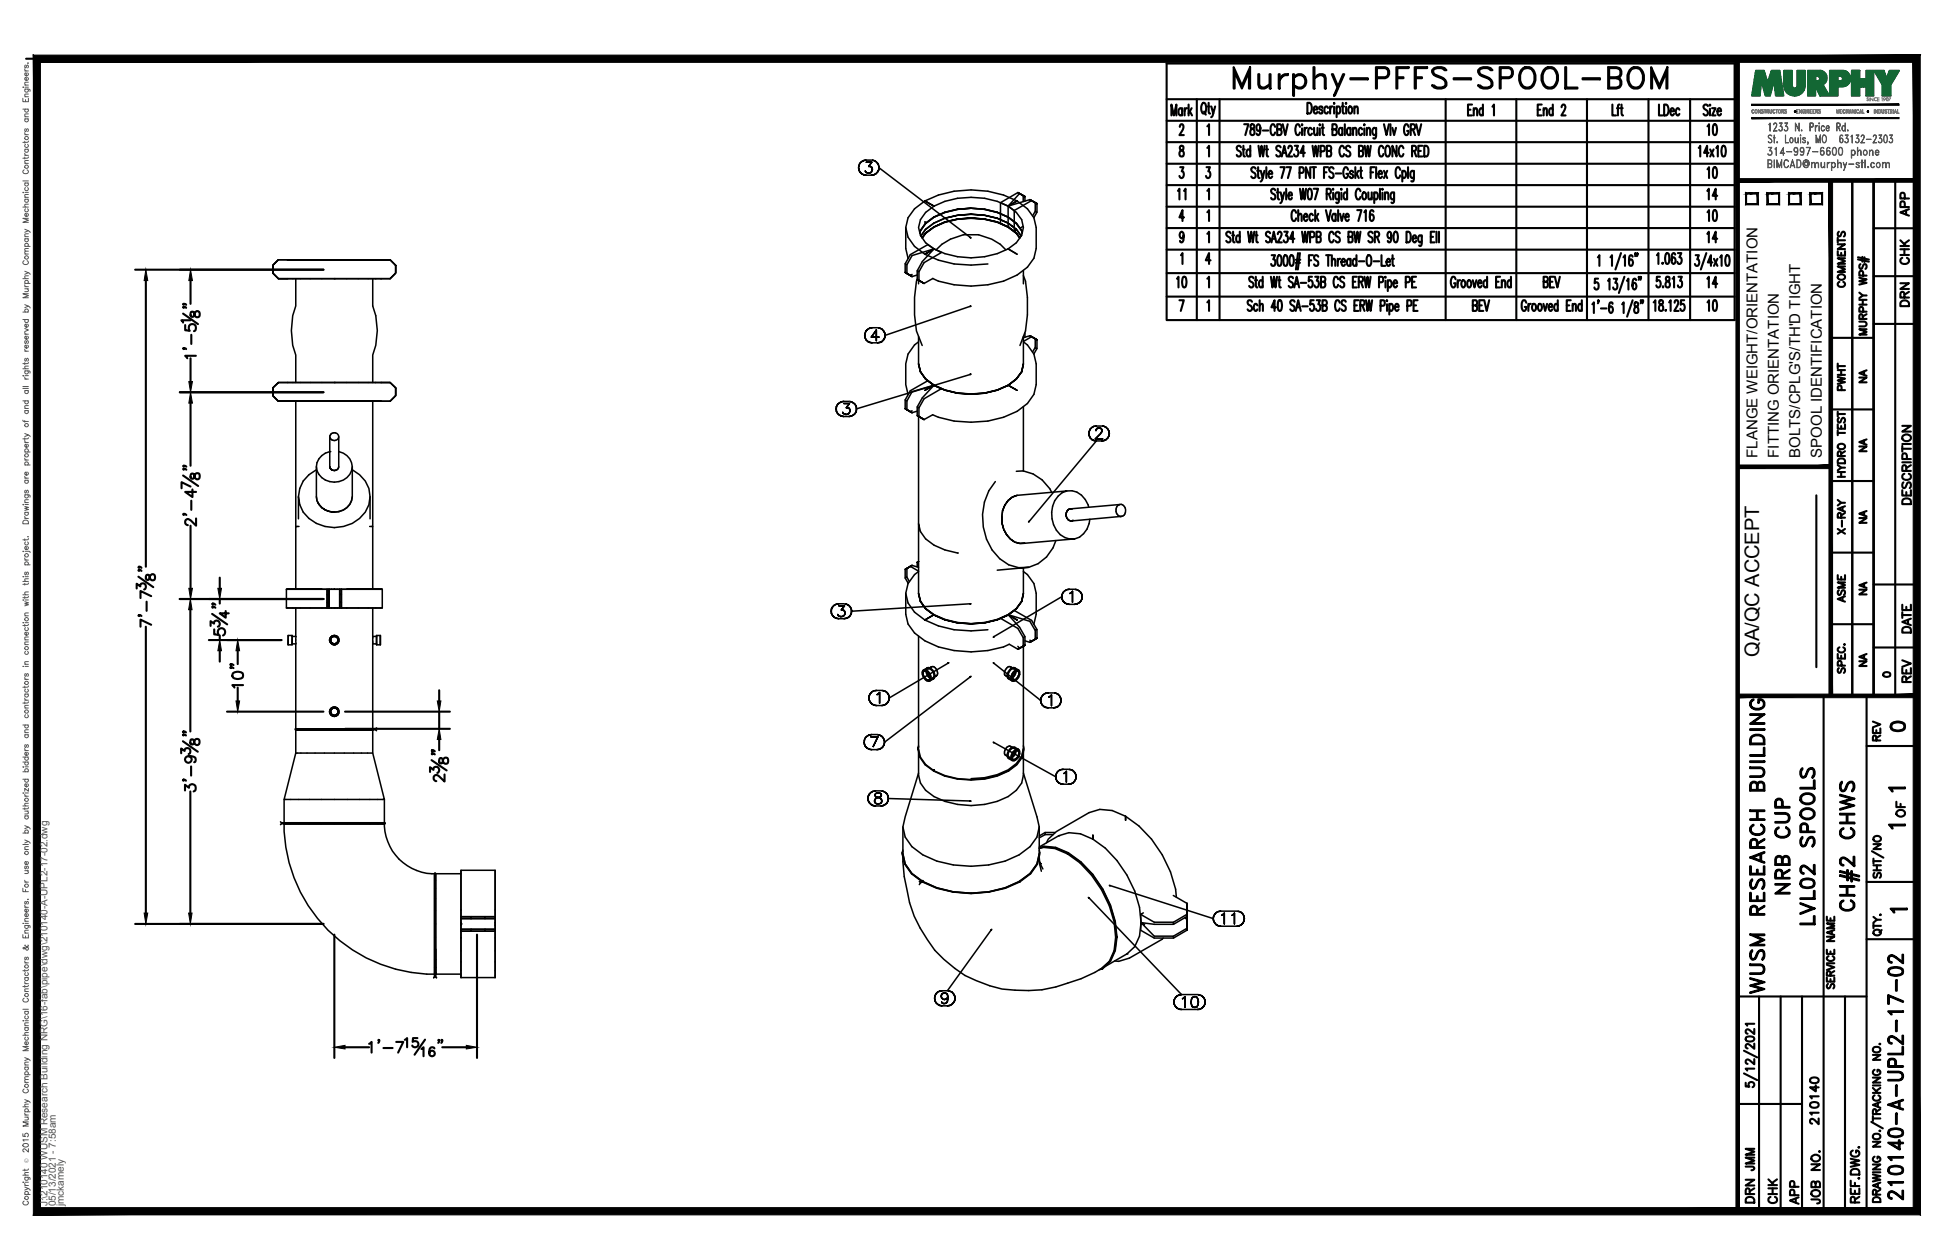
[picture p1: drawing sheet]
<svg xmlns="http://www.w3.org/2000/svg" width="432mm" height="279mm" viewBox="0 0 432 279" stroke-linecap="round" stroke-linejoin="round" font-family="sans-serif">
<defs><g id="words">
<text font-size="10.6" x="272.3" y="22.6">Murphy-PFFS-SPOOL-BOM</text>
<text font-size="7.9" x="413.1" y="203.2" transform="rotate(-90 413.1 203.2)">CH#2 CHWS</text>
<g font-size="6.6">
<text x="397.6" y="199.3" transform="rotate(-90 397.6 199.3)">NRB CUP</text>
<text x="403.2" y="206" transform="rotate(-90 403.2 206)">LVL02 SPOOLS</text>
<text x="391.9" y="221.5" transform="rotate(-90 391.9 221.5)">WUSM RESEARCH BUILDING</text>
<text x="422.6" y="267.1" transform="rotate(-90 422.6 267.1)">210140-A-UPL2-17-02</text>
</g>
<g font-size="5.7">
<text x="377.1" y="45.5">14</text>
<text x="377.1" y="55">14</text>
<text x="377.1" y="64.9">14</text>
</g>
<g font-size="5.3">
<text x="377.1" y="31">10</text>
<text x="377.1" y="40.6">10</text>
<text x="377.1" y="50.1">10</text>
<text x="263.9" y="64.9" transform="rotate(-90 263.9 64.9)">10</text>
<text x="381.4" y="70.2" transform="rotate(-90 381.4 70.2)">10</text>
<text x="417.7" y="163.3">0</text>
<text x="389.8" y="260.7" transform="rotate(-90 389.8 260.7)">JMM</text>
<text x="389.8" y="267.8" transform="rotate(-90 389.8 267.8)">DRN</text>
<text x="399.7" y="268.1" transform="rotate(-90 399.7 268.1)">APP</text>
</g>
<g font-size="4.9">
<text x="424" y="49" transform="rotate(-90 424 49)">APP</text>
<text x="424" y="59.6" transform="rotate(-90 424 59.6)">CHK</text>
<text x="409.9" y="64.9" transform="rotate(-90 409.9 64.9)">COMMENTS</text>
<text x="424" y="69.1" transform="rotate(-90 424 69.1)">DRN</text>
<text x="409.9" y="87.8" transform="rotate(-90 409.9 87.8)">PWHT</text>
<text x="424.4" y="112.9" transform="rotate(-90 424.4 112.9)">DESCRIPTION</text>
<text x="409.9" y="119.6" transform="rotate(-90 409.9 119.6)">X-RAY</text>
<text x="409.9" y="134.8" transform="rotate(-90 409.9 134.8)">ASME</text>
<text x="424.4" y="141.5" transform="rotate(-90 424.4 141.5)">DATE</text>
<text x="424.4" y="152.4" transform="rotate(-90 424.4 152.4)">REV</text>
<text x="417.7" y="165.5" transform="rotate(-90 417.7 165.5)">REV</text>
<text x="423" y="182.4" transform="rotate(-90 423 182.4)">OF</text>
<text x="403.9" y="250.5" transform="rotate(-90 403.9 250.5)">210140</text>
<text x="394.8" y="268.1" transform="rotate(-90 394.8 268.1)">CHK</text>
<text x="404.3" y="268.1" transform="rotate(-90 404.3 268.1)">JOB NO.</text>
</g>
<g font-size="4.4">
<text x="263.5" y="45.5" transform="rotate(-90 263.5 45.5)">11</text>
<text x="414.5" y="86.1" transform="rotate(-90 414.5 86.1)">NA</text>
<text x="414.5" y="101.2" transform="rotate(-90 414.5 101.2)">NA</text>
<text x="414.5" y="117.1" transform="rotate(-90 414.5 117.1)">NA</text>
<text x="414.5" y="133" transform="rotate(-90 414.5 133)">NA</text>
<text x="389.9" y="145.7" transform="rotate(-90 389.9 145.7)">QA/QC ACCEPT</text>
<text x="414.5" y="148.9" transform="rotate(-90 414.5 148.9)">NA</text>
</g>
<text font-size="4" x="416.3" y="151.3">0</text>
<g font-size="3.5">
<text x="417.3" y="176.7">1</text>
<text x="417.3" y="184.9">1</text>
<text x="417.7" y="203.6">1</text>
</g>
<g font-size="3.3">
<text x="389.5" y="101.5" transform="rotate(-90 389.5 101.5)">FLANGE WEIGHT/ORIENTATION</text>
<text x="394.3" y="101.5" transform="rotate(-90 394.3 101.5)">FITTING ORIENTATION</text>
<text x="399.1" y="101.5" transform="rotate(-90 399.1 101.5)">BOLTS/CPLG'S/TH'D TIGHT</text>
<text x="403.8" y="101.5" transform="rotate(-90 403.8 101.5)">SPOOL IDENTIFICATION</text>
</g>
<g font-size="2.2" fill="#545454">
<text x="10.5" y="267.5" transform="rotate(-90 10.5 267.5)">J:\210140 WUSM Research Building NRG\16-fab\pipe\dwg\210140-A-UPL2-17-02.dwg</text>
<text x="12.4" y="267.5" transform="rotate(-90 12.4 267.5)">05/13/2021 - 7:58am</text>
<text x="14.1" y="267.4" transform="rotate(-90 14.1 267.4)">jmckamely</text>
</g>
<text font-size="1.3" fill="#545454" x="6.3" y="257.9" transform="rotate(-90 6.3 257.9)">Ó</text>
</g></defs>
<!-- layer: HP-CWS-PIPE -->
<g fill="none" stroke="#000" stroke-width=".34">
<path d="M190.3 37.2l.1 .5-.1-.5M190.4 36.6l-.1 .6 .1-.6M190.4 37.7l.2 .5-.2-.5M190.6 36.2l-.2 .4 .2-.4M190.6 38.2l.4 .3-.4-.3M191 35.8l-.4 .4 .4-.4M191 38.5l.5 .3-.5-.3M191.5 35.6l-.5 .2 .5-.2M191.5 38.8h.5h-.5M191.8 37.9l.2 .4zM192 35.5l-.5 .1 .5-.1M192 38.8h1.2"/>
<path d="M192 35.5h1.2M192 36h1.2h-1.2M192 38.3l.7 .1zM192.6 36.9h.3h-.3M192.9 36.9l.3 .1-.3-.1M193 38.3l-.3 .1 .3-.1M193.2 37v.1v-.1M193.2 38.8h.5h-.5M193.2 36l-.6 .9 .6-.9M193.2 38l-.2 .3 .2-.3M193.2 37.1l.2 .4-.2-.4M193.4 37.5l-.2 .5z"/>
<path d="M193.7 35.6l-.5-.1 .5 .1M193.7 38.8l.5-.3-.5 .3M194.2 35.8l-.5-.2 .5 .2M194.2 38.5l.3-.3-.3 .3M194.5 36.2l-.3-.4 .3 .4M194.5 38.2l.3-.5-.3 .5M194.8 36.6l-.3-.4 .3 .4M194.8 37.7v-.5v.5M194.8 37.2v-.6v.6l20.5 15.6-.2-.2M61.7 57.6l-1.2 1.2v1.8l1.2 1.2-1.2-1.2v-1.8l1.2-1.2h2zM63.8 57.6h-.1h.1M64.9 57.6h-1.1h1.1"/>
<path d="M66.6 57.6h-1.7h1.7M68.8 57.6h-2.2h2.2M71.4 57.6h-2.6h2.6M74.1 57.6h-2.7h2.7M76.9 57.6h-2.8h2.8M79.4 57.6h-2.5h2.5M81.6 57.6h-2.2h2.2M83.3 57.6h-1.7h1.7M84.4 57.6h-1.1h1.1M84.5 57.6h-.1h.1M86.5 57.6h-2h2M86.5 57.6l1.2 1.2v1.8l-1.2 1.2 1.2-1.2v-1.8z"/>
<path d="M200.6 58.5l.4 .2M200.8 50.4l.5 2.2 1.4 2a18.2 18.2 0 0 0 12.6 4.2l3.7-.3M204.4 52.7l.8-1-.8 1M205 49.2l.3 .2M205.1 49.5l-1.1 1.7-.1 .4M205.1 50.9l-1 1.4M205.2 51.7l1.8-1.4-1.8 1.4M205.2 49.6l-1.2 1.6-.1 .5M205.2 50.9l-1.1 1.5M207 49.5l2.4-1.1 2.8-.7-2.7 .7-2.5 1.1-1.9 1.4M207 50.4h.1M207 50.3l2.5-1.1-2.5 1.1"/>
<path d="M207 45.7l-1.8 1.4a4.4 4.4 0 0 0 0 6.7l1.8 1.4M207 55.2l1.7 .8-3.9 2.2-1.1 2.1-.4-.2 1.2-2.1zM207 55.2l-2 1.2 2-1.2M207 45.7l-2-1.1 2 1.1M207 50.4l-1.8 1.4-.7 1M207 55.2a17.9 17.9 0 0 0 16.5 0M207 45.7a18.3 18.3 0 0 1 16.5 0M207.5 55.4a10.3 10.3 0 0 1 15.5 0M209.5 49.2l2.7-.6-2.7 .6M212.2 46.4l3.1-.2a14.7 14.7 0 0 0-10.2 3.3M212.2 47.7l3.1-.2 3 .2-3-.2zM212.2 48.6l3.1-.3-3.1 .3"/>
<path d="M212.2 46.4l-2.7 .7-2.5 1.1-1.8 1.4M212.2 48.6l-2.7 .7-2.5 1.1M212.2 48.6l3.1-.2 3 .2M215.3 48.3l3 .3-3-.3M215.3 46.2l-3.1 .2M215.3 46.2a14.8 14.8 0 0 1 10 3.4M215.3 46.2a14.7 14.7 0 0 1 10 3.3l1.2 1.7M218.3 48.6l2.8 .6-2.8-.6M218.3 47.7l2.8 .7 2.4 1.1-2.4-1.1zM218.3 48.6l2.8 .7 2.4 1.1M221.1 49.2l2.4 1.1-2.4-1.1M221.8 44.9l1.7 .8 2.5-2.8-.4-.2-3.8 2.2v4.7l1.7 .8"/>
<path d="M223.5 50.3l1.8 1.4-1.8-1.4M223.5 45.7l2-1.1-2 1.1M223.5 45.7v4.7l1.3 .9 .5-.3M223.5 45.7l4.8-1.4 .4 .2-3.9 2.2zM223.5 45.7l1.8 1.4a4.4 4.4 0 0 1 0 6.7l-1.8 1.4M223.5 55.2l2 1.2M223.5 50.4l1.8 1.4 .7 1M224.8 46.7v4.6M225.3 49.6l1.2 1.6 .1 .5-.1-.5M225.3 51.7l.7 1-.7-1M225.3 49.6l1.2 1.6M225.6 42.7l1.2 .7v1.3"/>
<path d="M226 42.9l-.4-.2 1.2 .7M226.4 52.3l-1.1-1.4-1.8-1.4 1.8 1.4 1 1.5M226.5 51.2l.1 .4M226.8 50.2l-.7 .4M226.8 43.4l.4 .2-.4-.2M226.9 60v2.9M227.2 43.6l-1.2-.7 1.2 .7v1M228.3 44.3l1.2 .6v1.9M228.7 44.5l-.4-.2 1.2 .6M228.9 47.9l.6-1.1 .4 .3-.7 1.1M229.2 48.3l-1.5-2a18.4 18.4 0 0 0-12.4-4.2 18.5 18.5 0 0 0-12.6 4.2l-1.4 2-.5 2.1v4.7l.5 2.2M229.2 48.3l.5 2.1v4.7l-.5 2.2-1.5 2a17.9 17.9 0 0 1-12.4 4.1l-3.8-.3-3.5-.8-1.3-.5"/>
<path d="M229.5 44.9l.4 .3-.4-.3M229.9 45.2l-1.2-.7 1.2 .7v1.9M61.7 61.8h2h-2M65.6 61.8v6a15.7 15.7 0 0 0 0 10.9v6.1M82.6 61.8v6a15.1 15.1 0 0 1 0 10.9v6.1M84.5 61.8h-20.8h22.8M191.7 74.4l.1 .5-.1-.5M191.8 73.9l-.1 .5 .1-.5M191.8 74.9l.2 .4-.2-.4M192 73.4l-.2 .5 .2-.5M192 75.3l.3 .4-.3-.4M192.3 73l-.3 .4 .3-.4"/>
<path d="M192.3 75.7l.5 .2-.5-.2M192.8 72.8l-.5 .2 .5-.2M192.8 75.9l.5 .1-.5-.1M193.2 74.7h1.6h-1.6M193.3 72.7l-.5 .1 .5-.1M193.3 76h1.2M193.3 72.7h1.2M194.3 73.2l-1.1 1.5 1.1-1.5M194.3 73.2v2.4v-2.4M194.5 76l.6-.1-.6 .1M195.1 72.8l-.6-.1 .6 .1M195.1 75.9l.4-.2-.4 .2"/>
<path d="M195.5 73l-.4-.2 .4 .2M195.5 75.7l.4-.4-.4 .4M195.9 73.4l-.4-.4 .4 .4M195.9 75.3l.2-.4-.2 .4M196.1 73.9l-.2-.5 .2 .5M196.1 74.9l.1-.5-.1 .5M200.6 60.4l.4 .2v-1.9l1.2-2 4.8-1.5-1.4-.9-3.8 2.2-1.2 2v1.9l1.2 .7-1.2-.7 .4 .2M201 60.6l1.2 .7-1.2-.7M201.8 61.1l.4 .2M202.2 60.9l-.4 .2 .4 .2 1.1-.3M203.3 60.1v1.9l1.2 .6M203.6 75.8l-.9 .7-1.4 2-.5 2.2v4.6l.5 2.2"/>
<path d="M203.6 62.1v.8M203.6 74.6v6.1l.4 1.7 1.2 1.6 1.8 1.4 2.5 1.1 2.7 .7M203.7 60.3v1.9l-.4-.2a28.1 28.1 0 0 0-.2 11.4l1.3 3.2M203.7 62.2l-.4-.2 1.2 .6M203.7 62.2l1.1 .7-1.1-.7M204.5 62.6l.3 .3M206.8 61.8l-2 1.1-.3-.3M215 67.9h.3l-19.1 6.5-.1-.5 .1 .5M226.9 75.8l.8 .7 1.5 2 .5 2.2v4.6l-.5 2.1-1.5 2.1a18.2 18.2 0 0 1-12.4 4.1l-3.8-.2-3.5-.9-1.3-.5-1.9 1-.3-.2M226.9 74.6v6.1l-.4 1.7-1.2 1.6a14.5 14.5 0 0 1-10 3.4l-3.1-.2M226.9 74.9l1.4-.4 .4 .2-1.8 1M226.9 61.1l.4 1.2 .4 3.6v3.9l-.4 3.6-1.2 3.2"/>
<path d="M227.2 73.8v1M228.3 74.5l1.2 .6v1.9M228.7 74.7l-.4-.2 1.2 .6M228.9 78l.6-1 .4 .3-.7 1.2M229.5 75.1l.4 .2-.4-.2M229.9 75.3l-1.2-.6 1.2 .6v2M60.5 86v1.7l1.2 1.3-1.2-1.3v-1.7l1.2-1.2h22.8h-22.8zM61.7 89h2h-2M63.7 89h.1h-.1M63.8 89h1.1h-1.1M64.9 89h1.7h-1.7M65.6 89v27.7"/>
<path d="M66.6 89h2.2h-2.2M68.8 89h2.6h-2.6M71.4 89h2.7h-2.7M73.1 96.8v6.9v-.2M73.4 96.2a.96 .96 0 0 1 1.4-.1 .96 .96 0 0 1 0 1.4 .96 .96 0 0 1-1.4-.1l-.1-.1a.73 .73 0 0 1 .1-1.1zM75.1 96.8v6.7l-.1 .4-.6 .4M76.9 89h-2.8h2.8M76.9 89h2.5h-2.5M79.4 89h2.2h-2.2M81.6 89h1.7h-1.7M82.6 89v27.7M83.3 89h1.1h-1.1"/>
<path d="M84.4 89h.1h-.1M84.5 89h2M86.5 84.8h-2h2M86.5 84.8l1.2 1.2v1.7l-1.2 1.3 1.2-1.3v-1.7zM185.4 90.7v.5v-.5M185.4 90.2v.5v-.5M185.4 91.2l.3 .5-.3-.5M185.7 89.7l-.3 .5 .3-.5M185.7 91.7l.3 .3-.3-.3M186 89.4l-.3 .3 .3-.3M186 92l.5 .3-.5-.3M186.5 89.1l-.5 .3 .5-.3"/>
<path d="M186.5 92.3l.5 .1-.5-.1M186.8 91.4l.3 .4zM187 89l-.5 .1 .5-.1M187 92.4h1.2M187 89h1.2M187.1 89.5h1.2h-1.2M187.1 91.8l.6 .1zM187.6 90.4h.3h-.3M187.9 90.4l.3 .1-.3-.1M188.1 91.8l-.4 .1 .4-.1M188.2 90.5l.1 .1-.1-.1M188.2 92.4l.5-.1-.5 .1"/>
<path d="M188.3 89.5l-.7 .9 .7-.9M188.3 91.5l-.2 .3 .2-.3M188.3 90.6l.1 .4-.1-.4M188.4 91l-.1 .5zM188.7 89.1l-.5-.1 .5 .1M188.7 92.3l.5-.3-.5 .3M189.2 89.4l-.5-.3 .5 .3M189.2 92l.4-.3-.4 .3M189.6 89.7l-.4-.3 .4 .3M189.6 91.7l.2-.5-.2 .5M189.8 90.2l-.2-.5 .2 .5M189.8 91.2l.1-.5-.1 .5"/>
<path d="M189.9 90.7l-.1-.5 .1 .5M200.6 90.6l.4 .2v-1.9l1.2-2 4.8-1.5-1.4-1-3.8 2.2-1.2 2.1v1.9l1.2 .7-1.2-.7 .4 .2M200.6 88.7l.4 .2M201 90.8l1.2 .7-1.2-.7M201.8 91.3l.4 .2M202.2 91.1l-.4 .2 .4 .2 1.1-.3M203.3 90.2v1.9l1.2 .7M203.6 80.7l.4 1.8-.4-1.8M203.6 92.4v23.7M203.7 92.4l-.4-.3 1.2 .7M203.7 90.5v1.9l-.4-.3M203.7 92.4l1.1 .6-1.1-.6"/>
<path d="M204 82.5l1.2 1.6-1.2-1.6M204.5 92.8l.3 .2M205 86.6l2-1.2-2 1.2M205.2 84.1l1.8 1.4-1.8-1.4M207 85.5l2.5 1-2.5-1M207 85.4l1.7 .8-3.9 2.2-1.1 2.1-.4-.3 1.2-2zM209.5 86.5l2.7 .7-2.7-.7M212.2 87.2l3.1 .2-3.1-.2M215 83h.3zM215 83l-25.1 7.7M215.3 87.4l3-.2-3 .2M218.3 87.2l2.8-.7-2.8 .7"/>
<path d="M221.1 86.5l2.4-1-2.4 1M223.5 85.5l1.8-1.4-1.8 1.4M225.3 84.1l1.2-1.6-1.2 1.6M225.5 86.6l-2-1.2 2 1.2M226.5 82.5l.4-1.8-.4 1.8M226.9 90.2v14.3M241.4 96.1l.1 .5-.1-.5M241.5 95.6l-.1 .5 .1-.5M241.5 96.6l.2 .5-.2-.5M241.7 95.2l-.2 .4 .2-.4M241.7 97.1l.3 .4-.3-.4M242 94.8l-.3 .4 .3-.4"/>
<path d="M242 97.5l.5 .2-.5-.2M242.5 94.5l-.5 .3 .5-.3M242.5 97.7l.5 .1-.5-.1M242.8 97.3h1.6h-1.6M242.9 95.5h.1M242.9 95.4l.2-.2-.2 .2M243 94.5h-.5h.5M243 94.5h1.2M243.1 95.2v-.2v.2M243.1 95l.3-.1-.3 .1M243.4 94.9h.4h-.4M243.8 94.9l.3 .1-.3-.1"/>
<path d="M244 96.2l-1.2 1.1 1.2-1.1M244.1 95l.1 .2-.1-.2M244.2 95.8l-.2 .4 .2-.4M244.2 95.2l.1 .2-.1-.2M244.2 97.8l.5-.1-.5 .1M244.2 97.8h-1.2l-15 18 .1-.2M244.3 95.6l-.1 .2 .1-.2M244.3 95.4v.2v-.2M244.7 94.5h-.5h.5M244.7 97.7l.5-.2-.5 .2M245.2 94.8l-.5-.3 .5 .3M245.2 97.5l.4-.4-.4 .4"/>
<path d="M245.6 95.2l-.4-.4 .4 .4M245.6 97.1l.2-.5-.2 .5M245.8 95.6l-.2-.4 .2 .4M245.8 96.6l.1-.5-.1 .5M245.9 96.1l-.1-.5 .1 .5M66.3 116.7h-.7v14M70.1 103.5v6.6l.2 .9-.2-.9M70.1 104.2a6.7 6.7 0 0 0-3.9 5.9M70.7 111.8l-.4-.8 .4 .8M71.3 112.6l-.6-.8 .6 .8M72.1 113.1l-.8-.5 .8 .5M73.1 100.1a3.3 3.3 0 0 0-3 3.4 3.3 3.3 0 0 0 3 3.3 3.7 3.7 0 0 0 4.8-4.2 3.6 3.6 0 0 0-2.8-2.5"/>
<path d="M73.1 113.4l-1-.3 1 .3M73.3 103.9l-.2-.2 .2 .2M73.4 104.1l-.1-.2 .1 .2M73.6 104.2l-.2-.1 .2 .1M73.9 104.3l-.3-.1 .3 .1M74.1 113.6l-1-.2 1 .2M74.1 104.3h-.2h.2M74.4 104.3h-.3M75.1 103.5l-.1 .4-.6 .4M75.1 113.4l-1 .2M78.1 104.2a6.5 6.5 0 0 1 3.9 5.9 6.5 6.5 0 0 1-3.9 6 8.7 8.7 0 0 1-10.9-2.5l-.8-1.7-.2-1.8v4.9M78.1 110.1a3.6 3.6 0 0 1-3 3.3"/>
<path d="M78.1 103.5v6.6a3.6 3.6 0 0 1-3 3.3M81.9 116.7h.7v14M82 110.1v4.9M220.6 106.8a12.7 12.7 0 0 0 1 17.1l2 1.4 2.2 .6 2.2-.1-6.9 .6M222.2 113.2l-.1 2.8zM222.2 113.2l.5-1.2-.5 1.2M222.5 117.4l-.4-1.4 .4 1.4M222.7 112l.8-1-.8 1M223.1 118.6l-.6-1.2 .6 1.2M223.5 111l.9-.8-.9 .8M224 119.5l-.9-.9 .9 .9M225.3 104.5a7.8 7.8 0 0 1 7.8 4.7"/>
<path d="M225.5 109.8l-1.1 .4 1.1-.4 11-.9a5.1 5.1 0 0 0-3.3 6.1 4.6 4.6 0 0 0 5 4.5l-12.2 1h1.1M234 119.9a8.4 8.4 0 0 1-6 5.9M236.4 113.7l-.1 .7zM236.4 113.7l.1-.3-.1 .3M236.4 114.7l-.1-.3 .1 .3M236.5 113.4l.2-.3-.2 .3M236.5 108.9a4.4 4.4 0 0 1 4.8 3.6M236.6 115l-.2-.3 .2 .3M236.7 113.1l.2-.2-.2 .2M236.8 115.3l-.2-.3 .2 .3M237.1 115.4l-.3-.1 .3 .1M237.2 112.8l-.3 .1 11.3-1a1.36 1.36 0 0 0-.8 1.5 1.36 1.36 0 0 0 1.3 1.1l-11.4 1 .6-.1-.3 .1"/>
<path d="M237.2 112.8h.2h-.2M237.3 115.5l-.2-.1 .2 .1M237.6 112.9l-.2-.1 .2 .1M241.6 115.1a4.7 4.7 0 0 1-3.4 4.4M248.2 111.9a1.36 1.36 0 0 1 1.3 1.1 1.36 1.36 0 0 1-.8 1.5M63.5 130.7h.3h-.3v4.1h9h-9M64.9 130.7h-1.1h1.1M65.6 134.8v6.3h-.8M66.6 130.7h-1.7h1.7M68.8 130.7h-2.2h2.2M71.4 130.7h-2.6h2.6M71.4 130.7h1.1"/>
<path d="M72.5 133.6h.4v1.2h-.4zM72.5 133.6v-1.7h.4v1.7M72.5 131.9v-1.2h.4v1.2M73.5 130.7h-.6v4.1v-4.1h-.4v4.1h2.8M73.5 130.7h-.6v4.1h.6M73.5 130.7h3.4M74.1 130.7h1.2v4.1h.4M75.3 130.7h.4v1.2h-.4zM75.3 131.9v1.7h.4v-1.7M75.3 133.6v1.2h.4v-1.2M75.7 130.7v4.1M76.9 134.8h7.8"/>
<path d="M79.4 130.7h-2.5h2.5M81.6 130.7h-2.2h2.2M82.6 134.8v26.8h.7l.2-.2M83.3 130.7h-1.7h1.7M84.4 130.7h-1.1h1.1M84.7 130.7h-.3h.3v4.1h-9M184.3 135.5v.5v-.5M184.3 135v.5v-.5M184.3 136l.3 .5-.3-.5M184.6 134.6l-.3 .4 .3-.4M184.6 136.5l.3 .4-.3-.4M184.9 134.2l-.3 .4 .3-.4"/>
<path d="M184.9 136.9l.5 .2-.5-.2M185.4 134l-.5 .2 .5-.2M185.4 137.1l.5 .1-.5-.1M185.7 136.3l.3 .3zM185.9 133.9l-.5 .1 .5-.1M185.9 137.2h1.2M185.9 133.9h1.2M186 134.4h1.2h-1.2M186 136.6l.6 .1zM186.5 135.2h.3h-.3M186.8 135.2l.3 .2-.3-.2M187 136.6l-.4 .1 .4-.1"/>
<path d="M187.1 135.4l.1 .1-.1-.1M187.1 137.2l.5-.1-.5 .1M187.2 134.4l-.7 .8 .7-.8M187.2 136.4l-.2 .2 .2-.2M187.2 135.5l.1 .3-.1-.3M187.3 135.8l-.1 .6zM187.6 134l-.5-.1 .5 .1M187.6 137.1l.5-.2-.5 .2M188.1 134.2l-.5-.2 .5 .2M188.1 136.9l.4-.4-.4 .4M188.5 134.6l-.4-.4 .4 .4M188.5 136.5l.2-.5-.2 .5"/>
<path d="M188.7 135l-.2-.4 .2 .4M188.7 136l.1-.5-.1 .5M200.6 126.3v1.9l.7 1.2M200.8 131.6l.5 2.1 1.4 2a18.2 18.2 0 0 0 12.6 4.2l3.7-.3M201 126.1l1.2-.7-1.2 .7M201 128l.6 1M201.8 125.6l-1.2 .7 .4-.2M201.8 125.6l-1.2 .7 .4-.2v1.9l-.4 .2M201.8 125.6l.4-.2 1.4 .4M202.2 125.4l-.4 .2 1.8 1M203.3 124.7l.3-.2-.3 .2 .3-.2-.3 .2v1M203.6 131.6l.4 1.8-.4-1.8"/>
<path d="M203.6 126.7l-.9 .7-1.4 2-.5 2.2v4.6l.5 2.2 1.4 2a17.9 17.9 0 0 0 12.6 4.2l3.7-.3 3.4-.8 1.3-.6 1.9 1.1 .4-.3-.4-.4M203.6 131.6l.4 1.7 1.2 1.6 1.8 1.4M204 133.4l1.2 1.6-1.2-1.6M205.2 135l1.8 1.4-1.8-1.4M207 136.4l2.5 1-2.5-1M207 136.3l-2 1.2 2-1.2M207 136.3a17.9 17.9 0 0 0 16.5 0M209.5 137.4l2.7 .7-2.7-.7M212.2 138.1l3.1 .2-3.1-.2M212.4 122.6a13.5 13.5 0 0 1-7.2-3.1l-1.2-1.6-.4-1.8v15.5M215 133.9h.3l-26.5 1.6-.1-.5 .1 .5M215.3 138.3l3-.2-3 .2"/>
<path d="M218.3 138.1l2.8-.7-2.8 .7M221.1 137.4l2.4-1-2.4 1M223.5 136.4l1.8-1.4-1.8 1.4M223.5 136.3l2 1.2-2-1.2M223.5 136.3l1.3-.9 3.9 2.2 1.2 2-.4 .2-1.2-2zM224.9 120.2l-.9-.7 .9 .7M225.3 135l1.2-1.6-1.2 1.6M226 120.5l-1.1-.3 1.1 .3M226.5 133.4l.4-1.8-.4 1.8M226.9 125.9v5.7M226.9 126.7l.8 .7 1.5 2 .5 2.2v4.6l-.5 2.2M226.9 131.6l-.4 1.7-1.2 1.6-1.8 1.4"/>
<path d="M229.5 139.8v2l-1.2 .6M229.9 139.6v1.9l-1.2 .7 1.2-.7M235.4 132.3v.6v-.6M235.4 132.3l-15.1 8.9M235.4 131.8v.5v-.5M235.4 132.9l.3 .4-.3-.4M235.7 131.3l-.3 .5 .3-.5M235.7 133.3l.3 .4-.3-.4M236 131l-.3 .3 .3-.3M236 133.7l.5 .2-.5-.2M236.5 130.8l-.5 .2 .5-.2M236.5 133.9l.5 .1-.5-.1"/>
<path d="M237 130.7l-.5 .1 .5-.1M237 134h1.2M237 130.7h1.2M237.1 131.6l.3-.1-.3 .1M237.4 131.5l.3-.4-.3 .4M237.7 131.1v2.4v-2.4M238.2 134l.5-.1-.5 .1M238.7 130.8l-.5-.1 .5 .1M238.7 133.9l.5-.2-.5 .2M239.2 131l-.5-.2 .5 .2M239.2 133.7l.4-.4-.4 .4M239.6 131.3l-.4-.3 .4 .3"/>
<path d="M239.6 133.3l.2-.4-.2 .4M239.8 131.8l-.2-.5 .2 .5M239.8 132.9l.1-.6-.1 .6M239.9 132.3l-.1-.5 .1 .5M63.9 140.9v2.1M63.9 142.9v-2h.9v2.1M64.8 140.9v2.1l-.9-.1M64.8 142.8h.8v18.8M65.6 141.2v1.5M73.1 157.6v.5M73.1 141.7v.5M73.1 158.1a1.03 1.03 0 0 0 1 .8 1.03 1.03 0 0 0 1-.8"/>
<path d="M73.1 142.2a1.03 1.03 0 0 0 1 .8 1.03 1.03 0 0 0 1-.8M73.3 158v-.4l.1 .6M73.3 142.1v-.4l.1 .7M73.3 158l.1 .2M73.3 142.1l.1 .3M73.4 157.4l-.1 .2 .1-.2M73.4 158.2l.3 .3M73.4 141.5l-.1 .2 .1-.2M73.4 142.4l.3 .2M73.4 157.4l-.1 .6M73.4 141.5l-.1 .6M73.5 157.2l-.1 .2 .1-.2"/>
<path d="M73.5 141.3l-.1 .2 .1-.2M73.5 157.2l-.1 .2M73.5 141.3l-.1 .2M73.7 157.1l-.2 .1 .2-.1M73.7 141.2l-.2 .1 .2-.1M73.7 157.1l-.2 .1M73.7 158.5l.2 .1M73.7 141.2l-.2 .1M73.7 142.6l.2 .1M73.9 157l-.2 .1 .2-.1M73.9 158.6h.4M73.9 141.1l-.2 .1 .2-.1"/>
<path d="M73.9 142.7h.4M73.9 157l-.2 .1M73.9 157a.82 .82 0 0 1 1 .6M73.9 141.1a.82 .82 0 0 1 1 .6M73.9 141.1l-.2 .1M74.1 157h-.2h.2M74.1 141.1h-.2h.2M74.9 157.6v.4zM74.9 141.7v.4zM74.9 157.6l-.1 .6-.5 .4M74.9 141.7l-.1 .7-.5 .3M75 157.3l.1 .8"/>
<path d="M75 141.4l.1 .8M75 157.3a1.05 1.05 0 0 0-1-.5 1.05 1.05 0 0 0-.9 .8M75 141.4a1.05 1.05 0 0 0-1-.5 1.05 1.05 0 0 0-.9 .8M82.6 142.8h.9M82.6 141.1h.9M83.5 140.9v2.1l.8-.1M84.3 142.9v-2h-.8v2.1M84.3 140.9v2.1M192.6 154.8l.1 .5-.1-.5M192.7 154.2l-.1 .6 .1-.6M192.7 155.3l.2 .4-.2-.4M192.9 153.8l-.2 .4 .2-.4"/>
<path d="M192.9 155.7l.4 .4-.4-.4M193.3 153.4l-.4 .4 .4-.4M193.3 156.1l.4 .3-.4-.3M193.7 153.2l-.4 .2 .4-.2M193.7 156.4h.6h-.6M194.3 153.1l-.6 .1 .6-.1M194.3 156.4h1.2M194.3 153.1h1.2M194.4 154l.2-.1-.2 .1M194.6 153.9l.4-.3-.4 .3M195 153.6v2.3v-2.3M195.5 156.4h.5h-.5"/>
<path d="M196 153.2l-.5-.1 .5 .1M196 156.4l.5-.3-.5 .3M196.5 153.4l-.5-.2 .5 .2M196.5 156.1l.3-.4-.3 .4M196.8 153.8l-.3-.4 .3 .4M196.8 155.7l.2-.4-.2 .4M197 154.2l-.2-.4 .2 .4M197 155.3l.1-.5-.1 .5M197.1 154.8l-.1-.6 .1 .6M203.6 141.1v24.9M204.7 148.9v.9M204.7 148.6a1.61 1.61 0 0 1 1.4 2.4"/>
<path d="M204.7 149.8l.1 .3a.99 .99 0 0 0 1 .7M205 148.7l-.3 .2M205 148.7l.8 .5 .4 .8M205.3 148.8l.4 1.2 .5 .4M205.4 148.2l.2-.1-.9 .5a1.68 1.68 0 0 0 1.2 2.5l.2-.1M205.4 148.9l.3 .7 .5 .6M205.6 148.1l.6 .1M205.7 148.3a1.31 1.31 0 0 1 1.1 2M206.2 150v.5M206.2 150.5l-.4 .3M206.2 148.2a1.78 1.78 0 0 1 .8 2.3M206.3 148.2l.2-.3-1.7 .9 .2-.1"/>
<path d="M206.5 147.9a1.3 1.3 0 0 1 1.1 1.9M206.7 150.6l.3-.1-.9 .5M207.3 149.8h.3l-1.8 1M210.1 147h.2zM210.2 147.1l-13.1 7.7M215 150.1l.3-.1zM215.1 150.1l-19 14.5M220.2 141.3l.1-.2zM220.2 147l.1 .1zM220.3 147.1l10.4 8.2M222.9 149.8h.3M223.5 150.5l.3 .1"/>
<path d="M224 147.9l.2 .3M224.8 148.3a1.31 1.31 0 0 0-1.1 2M224.9 148.1l.9 .5a1.6 1.6 0 0 0-1.4 2.4l-.9-.5a1.65 1.65 0 0 1 .7-2.3M224.9 148.1l-.7 .1M224.9 148.1l.2 .1M225 148.9l-.2 .7-.5 .6M225.2 148.8l-.3 .9-.6 .7M225.3 148.8l-.4 .2-.4 .5M225.5 148.7l.1 .1-1.6-.9a1.3 1.3 0 0 0-1.1 1.9l1.6 1-.2-.5 .2-.8M225.5 148.7a.95 .95 0 0 1 0 1.7 .65 .65 0 0 1-1 .4 .65 .65 0 0 1-.1-1.1l.1-.2M225.5 148.7l-.2 .1M225.8 148.6a1.61 1.61 0 0 1-1.4 2.4"/>
<path d="M226.8 141.4l.4-.2-1.2-2.1-2.5-2.8-1.7 .8 3.8 2.2 1.2 2.1v1.9l-1.2 .7 .4-.3M226.8 143.3l.4-.2-.4 .2M226.8 143.3l-1.2 .7M226.9 143.2v22.8l-.4 1.7-1.2 1.6a14.5 14.5 0 0 1-10 3.4M227.2 141.2v1.9l-1.2 .6 1.2-.6M228.3 142l.4 .2-.4 .2-1.1-.3M229.5 141.8l-1.2 .6 .4-.2M229.5 141.8l.4-.3-.4 .3M230.7 155.3v.5v-.5M230.7 154.8v.5v-.5M230.7 155.8l.3 .5-.3-.5M231 154.3l-.3 .5 .3-.5"/>
<path d="M231 156.3l.4 .4-.4-.4M231.4 154l-.4 .3 .4-.3M231.4 156.7l.4 .2-.4-.2M231.8 153.7l-.4 .3 .4-.3M231.8 156.9l.6 .1-.6-.1M232.4 153.7h-.6h.6M232.4 157h1.1M232.4 153.7h1.1M232.5 154.5h.2h-.2M232.7 154.5l.4-.4-.4 .4M233.1 154.1v2.4v-2.4M233.5 157l.5-.1-.5 .1"/>
<path d="M234 153.7h-.5h.5M234 156.9l.5-.2-.5 .2M234.5 154l-.5-.3 .5 .3M234.5 156.7l.4-.4-.4 .4M234.9 154.3l-.4-.3 .4 .3M234.9 156.3l.2-.5-.2 .5M235.1 154.8l-.2-.5 .2 .5M235.1 155.8l.1-.5-.1 .5M235.2 155.3l-.1-.5 .1 .5M63 177.3v5.1h-.6l-.2-.2M65.5 161.8h.3h-.3v-.2h17.2v.2h-.2h.2M65.5 161.6h17.2"/>
<path d="M65.6 167h17l2.6 10.3h-22.2zM65.6 161.8v5.2M66.6 161.8h-.8h.8M68 161.8h-1.4h1.4M69.8 161.8h-1.8h1.8M71.9 161.8h-2.1h2.1M74.1 161.8h-2.2h2.2M76.4 161.8h-2.3h2.3M78.4 161.8h-2h2M80.2 161.8h-1.8h1.8M81.6 161.8h-1.4h1.4M82.5 161.8h-.9h.9"/>
<path d="M83.5 162l-.2-.2h-.7v5.2M85.2 177.3v5.1M191.5 164.6l.1 .5-.1-.5M191.6 164l-.1 .6 .1-.6M191.6 165.1l.2 .5-.2-.5M191.8 163.6l-.2 .4 .2-.4M191.8 165.6l.4 .3-.4-.3M192.2 163.2l-.4 .4 .4-.4M192.2 165.9l.5 .2-.5-.2M192.4 177.1l.1 .5-.1-.5M192.5 176.5l-.1 .6 .1-.6M192.5 177.6l.2 .4-.2-.4"/>
<path d="M192.7 163l-.5 .2 .5-.2M192.7 166.1l.5 .1-.5-.1M192.7 176.1l-.2 .4 .2-.4M192.7 178l.4 .4-.4-.4M193 163.4h1.6h-1.6M193.1 175.7l-.4 .4 .4-.4M193.1 178.4l.4 .2-.4-.2M193.2 162.9l-.5 .1 .5-.1M193.2 166.2h1.2M193.2 162.9h1.2M193.5 175.5l-.4 .2 .4-.2M193.5 178.6l.6 .1-.6-.1"/>
<path d="M193.9 177.8v-.4v.4M193.9 177.4l.1-.2-.1 .2M194 178l-.1-.2 .1 .2M194 176.2v.2v-.2M194 176.4l.1 .2-.1-.2M194 177.2l.2-.2-.2 .2M194.1 175.4l-.6 .1 .6-.1M194.1 176l-.1 .2 .1-.2M194.1 178.1l-.1-.1 .1 .1M194.1 176.6l.2 .2-.2-.2M194.1 178.7h1.2M194.1 175.4h1.2"/>
<path d="M194.2 177l.3-.1-.3 .1M194.3 176.8l.5 .1-.5-.1M194.4 166.2l.5-.1-.5 .1M194.4 175.8l-.3 .2 .3-.2M194.4 178.3l-.3-.2 .3 .2M194.5 176.9l.5-.1-.5 .1M194.6 163.4l-1.2 2.4 1.2-2.4M194.8 176.9l.3 .1-.3-.1M194.9 178.3h-.5h.5M194.9 175.8h-.5h.5M194.9 163l-.5-.1 .5 .1M194.9 166.1l.5-.2-.5 .2"/>
<path d="M195 176.8l.2-.2-.2 .2M195.1 177l.3 .2-.3-.2M195.2 178.1l-.3 .2 .3-.2M195.2 176l-.3-.2 .3 .2M195.2 176.6l.2-.2-.2 .2M195.3 178.7l.5-.1-.5 .1M195.4 178l-.2 .1 .2-.1M195.4 176.2l-.2-.2 .2 .2M195.4 177.2v.2v-.2M195.4 176.4v-.2v.2M195.4 163.2l-.5-.2 .5 .2M195.4 165.9l.3-.3-.3 .3"/>
<path d="M195.4 177.8v.2v-.2M195.4 177.4v.4v-.4M195.7 163.6l-.3-.4 .3 .4M195.7 165.6l.3-.5-.3 .5M195.8 175.5l-.5-.1 .5 .1M195.8 178.6l.4-.2-.4 .2M196 164l-.3-.4 .3 .4M196 165.1l.1-.5-.1 .5M196.1 164.6l-.1-.6 .1 .6M196.2 175.7l-.4-.2 .4 .2M196.2 178.4l.4-.4-.4 .4M196.6 176.1l-.4-.4 .4 .4"/>
<path d="M196.6 178l.2-.4-.2 .4M196.8 176.5l-.2-.4 .2 .4M196.8 177.6l.1-.5-.1 .5M196.9 177.1l-.1-.6 .1 .6 18.4 .6-.3-.1M203.6 171.4l-3 9.7-.5 2.3 .5 2.2 1.5 2.1a18.8 18.8 0 0 0 13.2 4.4 18.8 18.8 0 0 0 13-4.4l1.6-2.1 .5-2.2M203.6 165.4l-.1 .8 .1-.6M203.6 166.6v-.4l.4 1.7 1.2 1.6 1.8 1.4M203.6 166.8v5.1l.4 1.7 1.2 1.6a15.6 15.6 0 0 0 13.1 3.2l2.8-.7 2.4-1.1 1.8-1.4 1.2-1.6 .4-1.7v-5.1M207 170.8h.1M207 170.9h.1M207 170.9a18.3 18.3 0 0 0 16.5 0M220.2 164.6l.1 .1z"/>
<path d="M220.3 164.7l13.7 7.5M222.9 167.5h.3M223.5 170.9h.1M223.5 170.8h.1M223.5 168.2h.3M224 165.5l.2 .3M224.3 167.9v.2M224.5 167.1l-.2 .8M224.8 166a1.29 1.29 0 0 0-1.1 1.9M224.9 165.7l.9 .5a1.65 1.65 0 0 0-1.4 2.4l-.9-.4a1.65 1.65 0 0 1 .7-2.4M224.9 165.7l-.7 .1M224.9 165.7l.2 .2"/>
<path d="M225 166.5l-.2 .8-.5 .5M225.2 166.4l-.3 .9-.6 .7M225.3 166.4l-.8 .7M225.3 166.4h.2M225.5 166.4h.1l-1.6-.9a1.27 1.27 0 0 0-1.1 2l1.6 .9-.2-.3M225.5 166.4a.93 .93 0 0 1 0 1.6 .64 .64 0 0 1-1 .4 .64 .64 0 0 1-.1-1l.1-.3M225.8 166.2a1.63 1.63 0 0 1-1.4 2.4M226.8 166.1l.1 .5M226.9 165.4a4 4 0 0 1-1.5 4.2 14.7 14.7 0 0 1-10.1 3.4 14.7 14.7 0 0 1-10.3-3.4l-1.1-1.7-.4-1.7M226.9 166.2l-.4 1.7-1.2 1.6-1.8 1.4M226.9 171.4l3 9.7 .5 2.3M234 172.2l.1 .5-.1-.5"/>
<path d="M234.1 171.7l-.1 .5 .1-.5M234.1 172.7l.2 .5-.2-.5M234.3 171.3l-.2 .4 .2-.4M234.3 173.2l.4 .4-.4-.4M234.7 170.9l-.4 .4 .4-.4M234.7 173.6l.4 .2-.4-.2M235.1 170.7l-.4 .2 .4-.2M235.1 173.8l.6 .1-.6-.1M235.7 170.6l-.6 .1 .6-.1M235.7 173.9h1.1M235.7 170.6h1.1M235.8 171.5l.2-.1-.2 .1"/>
<path d="M236 171.4l.4-.3-.4 .3M236.4 171.1v2.3v-2.3M236.8 173.9l.6-.1-.6 .1M237.4 170.7l-.6-.1 .6 .1M237.4 173.8l.5-.2-.5 .2M237.9 170.9l-.5-.2 .5 .2M237.9 173.6l.3-.4-.3 .4M238.2 171.3l-.3-.4 .3 .4M238.2 173.2l.2-.5-.2 .5M238.4 171.7l-.2-.4 .2 .4M238.4 172.7l.1-.5-.1 .5M238.5 172.2l-.1-.5 .1 .5"/>
<path d="M62.2 182.9l.2-.2h.6a33.2 33.2 0 0 0 33.3 33.3v.6l-.2 .2M62.9 182.4h22.4v.3h-.4h.4M63.3 182.7h1.1h-1.1M64.4 182.7h1.8h-1.8M66.2 182.7h2.3h-2.3M68.5 182.7h2.7h-2.7M71.2 182.7h2.9h-2.9M74.1 182.7h2.9h-2.9M77 182.7h2.7h-2.7M79.7 182.7h2.3h-2.3M82 182.7h1.8h-1.8M83.8 182.7h1.1h-1.1"/>
<path d="M85.2 182.7a11.1 11.1 0 0 0 11.1 11M85.3 182.4h-22.4v.3h.4h-.4M96.3 193.7h.2v22.4h-.2zM96.5 193.7h5.7M102.2 193v8.8M109.8 193v10.3M200.1 188.5l-.1 .8 .5 2.3 1.5 2.1a19.3 19.3 0 0 0 13.3 4.4l3.9-.3 3.7-.8 3.1-1.4 2.5-1.9 1.5-2.1 .5-2.3-.1-.8M200.1 189.2l.5 2.4M200.1 188.8l-.1 .5M200.1 189.7v-.4l.5 2.3M200.1 183.4v5.7M200.6 191.6l1.5 2.1 2.4 1.8"/>
<path d="M204.5 195.3h.1M204.5 195.5v.1v-.1M204.5 195.5l3.2 1.4 3.6 .9 4 .3M204.5 195.3l-.5 .3-.2-.1M204.5 195.5l-.5 .3-.2 .4M222.8 196.9l-3.7 .9-3.8 .3M225.9 195.5l-3.1 1.4M226 195.3h-.1h.1M228.3 193.7l-2.4 1.8 .1 .1-.1-.1M228.3 193.7l-2.4 1.8M229.9 191.6l-1.6 2.1M230.3 189.2l-.4 2.4"/>
<path d="M230.4 189.9l.1 1.9 .3 1.4M230.4 187.8l4.3-2.5 2.2-.7 2.6 .3 2.8 1.2v-.9v.9a23.6 23.6 0 0 1 10.6 18.5l-.3 3-1.1 2.3-1.7 1.6-4.9 2.9M230.4 189.7v-.4l-.5 2.3M230.4 188l1-.4 2.6 .3 2.8 1.2M230.4 183.4v5.7M230.4 191.1l.8 1.6M230.5 191.3l.3 .3-.2-.2M231.7 184.6v.5l-1.3 .7M231.7 185.1h1.8M232 186.9l.4-.8 1.8-1.7 7.2-4.2 2.4-.7 2.7 .2a20.7 20.7 0 0 1 11.1 9.9l1.8 3.7 1.2 3.9 .2 1.8M233.9 184.6h-2.2l-1.3 .8M236.6 189.2v.1v-.1"/>
<path d="M236.6 189.3a23.6 23.6 0 0 1 10.7 18.5 7.4 7.4 0 0 1-4.6 7.8 50.7 50.7 0 0 1-11.7 3.9 26.6 26.6 0 0 1-23.8-8.8 29.6 29.6 0 0 1-6.1-13.3l-.7-3-.3-4.5M236.6 189.2v.1M236.8 189.1v.1v-.1a23.8 23.8 0 0 1 10.8 18.7l-.4 3-1 2.4-1.7 1.6M236.8 189.2a23.5 23.5 0 0 1 10.7 18.5l-.4 3-1 2.4-1.7 1.6 .3-.3M236.8 189.2l-2.8-1.2-2.5-.2-1.1 .4 .9-.3 2.5 .3 2.8 1.1M236.8 189.1v.1M241.2 199l.2 .2zM241.4 199.1l20.5 21.4M245.9 196.3l.2 .1zM246.1 196.4l22.8 7.3M249.5 181.9v-.9v.9M260.1 198.6l3 1.7"/>
<path d="M96.5 216v.6l.3 .2M96.5 212.8v1.8zM96.5 214.5v1.2zM96.5 215.6v.5zM96.5 216h.1M102.2 216h-5.7v-22.3v22.4M102.2 208v8.8M102.2 205.2v1.3h2.2M102.2 201.8v-8.8h7.6v10.3M102.2 206.1h2.2v.4h-2.2zM102.2 203.3h2.2v.4h-2.2zM102.2 201.8v1.5"/>
<path d="M102.2 203.7h7.6v2.4h-7.6zM102.2 206.5v10.3M102.2 216.8h7.6M104.4 203.3h-2.2v1.3M104.4 206.1h3.1v.4h-3.1M104.4 203.3h3.1v.4h-3.1M104.4 206.5h5.4M104.4 203.3h5.4M107.5 206.1h2.3v.4h-2.3M107.5 203.3h2.3v.4h-2.3M109.8 206.5v10.3M109.8 203.3v3.2"/>
<path d="M207.8 220l-.3 .4 .3-.4M208.3 219.8l-.5 .2 .5-.2M208.8 219.7l-.5 .1 .5-.1M210.6 219.8l-.6-.1 .6 .1M211 220l-.4-.2 .4 .2M219.7 206.2l.1-.1-9.8 13.6h-1.2M243.9 215l.6-.2-.8 .2M247.4 207.9l-.1-.1 .1 .1M247.5 207.7l.1 .1-.1-.1M253.4 202.4l-.6 .4 3 1.7h4.3v.5h-4.3l-2.9-.4-.1-1.8M253.7 205l-.8-.4 .8 .4M257.8 208l-7.5 4.5-2.3 .7-.9-.1"/>
<path d="M262.7 203.6l.4 .2M263 203.3l.1 .1M263.1 203.8v2.5l-3 1.7h-4.3l-3-1.7 .1-1.7 2.9 3h4.3v.4M263.1 203.4v2.5l-3 1.7M263.1 200.3v2.5l-3 1.7M263.1 200.3v2.9l-3 1.8M263.1 203.4v2.9zM263.1 200.3v2.9zM263.1 202.8v.4M263.1 203.4v.4M263.1 205.9v.4M268.9 203.7l.1 .5-.1-.5"/>
<path d="M269 203.2l-.1 .5 .1-.5M269 204.2l.3 .5-.3-.5M269.3 202.7l-.3 .5 .3-.5M269.3 204.7l.3 .3-.3-.3M269.6 202.3l-.3 .4 .3-.4M269.6 205l.5 .3-.5-.3M270.1 202.1l-.5 .2 .5-.2M270.1 205.3l.5 .1-.5-.1M270.6 202l-.5 .1 .5-.1M270.6 205.4h3.6M270.6 202h3.6M270.8 203l.2-.2-.2 .2"/>
<path d="M271 202.8l.4-.3-.4 .3M271.4 202.5v2.4v-2.4M273.1 203l.2-.2-.2 .2M273.3 202.8l.3-.3-.3 .3M273.6 202.5v2.4v-2.4M274.2 205.4l.5-.1-.5 .1M274.7 202.1l-.5-.1 .5 .1M274.7 205.3l.5-.3-.5 .3M275.2 202.3l-.5-.2 .5 .2M275.2 205l.3-.3-.3 .3M275.5 202.7l-.3-.4 .3 .4M275.5 204.7l.2-.5-.2 .5"/>
<path d="M275.7 203.2l-.2-.5 .2 .5M275.7 204.2l.1-.5-.1 .5M275.8 203.7l-.1-.5 .1 .5M207.2 221.3v.6v-.6M207.2 220.8v.5v-.5M207.2 221.9l.3 .4-.3-.4M207.5 220.4l-.3 .4 .3-.4M207.5 222.3l.3 .4-.3-.4M207.8 222.7l.5 .3-.5-.3M208.3 223h.5h-.5M208.6 221v-.2v.2M208.6 220.8l.1-.3-.1 .3"/>
<path d="M208.7 221.3l-.1-.3 .1 .3M208.7 220.5l.3-.2-.3 .2M208.8 223h1.2M208.9 222.4l-.2-.2 .2 .2M209 221.5l-.3-.2 .3 .2M209 220.3l.3-.1-.3 .1M209.2 222.5l-.3-.1 .3 .1M209.3 221.6l-.3-.1 .3 .1M209.3 220.2h.1M209.4 222.5h-.2h.2M209.4 221.6h.1M209.4 220.2l.3 .1-.3-.1"/>
<path d="M209.7 221.5l-.3 .1 .3-.1M209.7 222.4l-.3 .1 .3-.1M209.7 220.3l.3 .2-.3-.2M210 221.3l-.3 .2 .3-.2M210 222.1l-.3 .3 .3-.3M210 220.5v.8zM210 223h.6h-.6M210.1 221.5l-.1 .6 .1-.6M210.1 221v.5v-.5M210.6 223l.4-.3-.4 .3M211 222.7l.4-.4-.4 .4M211.4 220.4l-.4-.4 .4 .4"/>
<path d="M211.4 222.3l.2-.4-.2 .4M211.6 220.8l-.2-.4 .2 .4M211.6 221.9l.1-.6-.1 .6M211.7 221.3l-.1-.5 .1 .5M260.2 222.2l.1 .5-.1-.5M260.3 221.7l-.1 .5 .1-.5M260.3 222.7l.2 .5-.2-.5M260.5 221.2l-.2 .5 .2-.5M260.5 223.2l.4 .3-.4-.3M260.9 220.8l-.4 .4 .4-.4M260.9 223.5l.5 .3-.5-.3M261.4 220.6l-.5 .2 .5-.2"/>
<path d="M261.4 223.8h.5h-.5M261.9 220.5l-.5 .1 .5-.1M261.9 223.8h3.6M261.9 220.5h3.6M262.1 221.5l.2-.2-.2 .2M262.3 221.3l.4-.3-.4 .3M262.7 221v2.4v-2.4M264 222v.4v-.4M264 222.4l.1 .5-.1-.5M264.1 221.5l-.1 .5 .1-.5M264.1 222.9l.3 .4-.3-.4M264.4 221.1l-.3 .4 .3-.4"/>
<path d="M264.4 223.3l.3 .1-.3-.1M264.7 221l-.3 .1 .3-.1M264.7 223.4h.3h-.3M265 221h-.3h.3M265 223.4l.3-.1-.3 .1M265.3 221.1l-.3-.1 .3 .1M265.3 223.3l.2-.4-.2 .4M265.5 223.8h.5h-.5M265.5 221.5l-.2-.4 .2 .4M265.5 222.9l.1-.5-.1 .5M265.5 221.5l.1 .9zM266 220.6l-.5-.1 .5 .1"/>
<path d="M266 223.8l.4-.3-.4 .3M266.4 220.8l-.4-.2 .4 .2M266.4 223.5l.4-.3-.4 .3M266.8 221.2l-.4-.4 .4 .4M266.8 223.2l.3-.5-.3 .5M267.1 221.7l-.3-.5 .3 .5M267.1 222.7l.1-.5-.1 .5M267.2 222.2l-.1-.5 .1 .5"/>
</g>
<g fill="#000">
<circle cx="223.5" cy="50.4" r=".17"/>
<circle cx="74.1" cy="61.8" r=".17"/>
<circle cx="74.1" cy="84.8" r=".17"/>
<circle cx="73.1" cy="100.1" r=".17"/>
<circle cx="74.1" cy="134.8" r=".17"/>
<circle cx="74.1" cy="161.6" r=".17"/>
<circle cx="234.7" cy="185.3" r=".17"/>
<circle cx="102.2" cy="204.9" r=".17"/>
<circle cx="249.8" cy="211.5" r=".17"/>
</g>
<!-- layer: PS-BDR -->
<g fill="#000" stroke="#000" stroke-width=".22">
<path d="M388.3 26.1v.2l32.6-.2zM388.3 26.3l32.6-.2v.2z"/>
<path d="M388.3 23.1v.3l32.6-.3zM388.3 23.4l32.6-.3v.3z"/>
<path d="M7.4 12.2v257.2l1.6-1.6zM7.4 12.2l1.6 1.6v254zM7.4 12.2l1.6 1.6 416.6-1.6zM9 13.8l416.6-1.6-1.5 1.6zM425.6 12.2l-1.5 1.6 1.5 255.6zM424.1 13.8l1.5 255.6-1.5-1.6zM7.4 269.4h418.2l-1.5-1.6zM9 267.8h415.1l-416.7 1.6z"/>
</g>
<!-- layer: PS-BDR-T -->
<g fill="none" stroke="#000" stroke-width=".47">
<path d="M415.3 40v114.3h-4.7v-114.2v114.2h-4.8v-114.2M387 42.9h2.6v2.4h-2.6zM391.8 42.9h2.6v2.4h-2.6zM396.6 42.9h2.5v2.4h-2.5zM401.3 42.9h2.6v2.4h-2.6zM411.8 57.5l2.5 .5M411.8 57.1l2.5 .5M412.4 58.6a.59 .59 0 0 0-.3 .5 .59 .59 0 0 0 .4 .5l.3-.1 .3-.8 .4-.1a.64 .64 0 0 1 0 1M412.8 57v1M413.3 57.1v1M405.8 74.9h9.5M412.1 71.3l1.4 .1a.52 .52 0 0 1 .2 .6 .52 .52 0 0 1-.4 .4h-1.2"/>
<path d="M412.1 61.6l1.7 .4-1.7 .3 1.7 .4-1.7 .4M412.1 67.5h1.7M412.1 66.5h1.7M412.1 64.9l.8 .6M412.9 70.7l-.1-.9-.4-.1-.3 .3v.7h1.7M412.9 66.5v1M413 69.1l-.1-.9-.5-.1-.3 .3v.7h1.7M413 61.1l-.1-.9-.5-.1-.3 .3v.7h1.7M413.8 73h-1.7l1.7 .6-1.7 .6h1.7M413.8 65.5h-.9l-.8 .6M413.8 69.7l-.9 .5M405.8 90.8h9.5"/>
<path d="M407.4 94.1v1h1.6v-1M407.4 96h1.6M407.4 91.3v1.1M407.4 95.4v1.1M407.4 91.8h1.6M407.4 98.7a.79 .79 0 0 1 1-.3 .79 .79 0 0 1 .5 .9 .78 .78 0 0 1-1 .3 .78 .78 0 0 1-.5-.9zM407.6 92.7a.59 .59 0 0 0-.3 .5 .59 .59 0 0 0 .4 .5l.3-.1 .3-.8 .4-.1a.65 .65 0 0 1 0 1M408.1 94.5v.6M402.6 109.8v38.1M405.8 106.7h9.5M407.4 105.7h1.6M407.4 104.7h1.6"/>
<path d="M407.4 103.1l.7 .6M407.4 102a.9 .9 0 0 1 1.6 .2v.5h-1.6zM408.1 101.1l-.1-.9-.3-.1-.3 .3v.7h1.6M408.1 104.7v1M409 103.7h-.9l-.7 .6M409 100.1l-.9 .5M405.8 122.5h9.5M405.8 138.4h9.5M407.4 145v1h1.6v-1M407.6 148.2a.59 .59 0 0 0-.3 .5 .59 .59 0 0 0 .4 .5l.3-.2 .3-.7 .4-.1a.65 .65 0 0 1 0 1M407.7 143.5a.59 .59 0 0 0-.3 .7 .59 .59 0 0 0 .6 .5h.4a.59 .59 0 0 0 .6-.5 .59 .59 0 0 0-.4-.7M408.1 145.4v.6"/>
<path d="M408.2 147.6l-.1-.9-.4-.2-.3 .4v.7h1.6M408.8 142.9h.2z"/>
</g>
<!-- layer: PS-DIM -->
<path d="M5.8 13h419" fill="none" stroke="#000" stroke-width=".47"/>
<!-- layer: 0 -->
<g fill="none" stroke="#000" stroke-width=".47">
<path d="M415.3 40v114.3M420.1 40v114.3M415.3 50.6h9.5M415.3 61.2h9.5M415.3 71.8h9.5M415.3 129.6h9.5M415.3 143.6h9.5M386.6 238l2.9 1.5M386.6 233l2.9 1.5M387 230l.8-.2a.85 .85 0 0 1 1.1 .6 1.14 1.14 0 0 1-1.9 0zM388.9 237h-1.9l.3 .4M388.9 234.9v1.1l-1-.8-.6-.3-.3 .2v.5l.4 .3"/>
<path d="M388.9 231.4v1.2l-1-.8-.6-.3-.3 .2v.5l.4 .3M388.9 228.2v1.1l-1-.8-.6-.3-.3 .2v.5l.4 .3M388.9 227h-1.9l.3 .4M387 240.1v.8l.8 .1a.62 .62 0 0 1 0-.9 .62 .62 0 0 1 .9 .1 .62 .62 0 0 1-.2 .9"/>
</g>
<g fill="#000" stroke="#000" stroke-width=".22">
<path d="M384.8 13l.8 255.6v-255.6zM384.8 13l.8 255.6h-.8z"/>
<path d="M385.2 39.6v.8l39.6-.8zM385.2 40.4l39.6-.8v.8z"/>
<path d="M424.5 40l.8 114.3v-114.3zM424.5 40l.8 114.3h-.8z"/>
<path d="M385.2 153.9v.8l39.6-.8zM385.2 154.7l39.6-.8v.8z"/>
</g>
<!-- layer: PS-LOGO -->
<g fill="none" stroke="#545454" stroke-width=".22">
<path d="M5.1 19.3h.1zM5.5 19.8h.9l.2 .1v.4M5.5 15.3v.3l.3 .1M5.5 18.9h.8M5.5 15.7h.8M5.5 19.3h.8M5.7 19.8a.38 .38 0 0 0-.1 .5 .38 .38 0 0 0 .6 0 .38 .38 0 0 0-.1-.5M5.7 14.4l-.2 .3v.3h.3l.1-.4 .2-.2 .2 .3-.2 .4M6.1 17.2a.38 .38 0 0 1 .1 .5 .38 .38 0 0 1-.6 0 .38 .38 0 0 1 .1-.5h.1v.7M6.1 16.2a.38 .38 0 0 1 .1 .5 .38 .38 0 0 1-.6 0 .38 .38 0 0 1 .1-.5h.1v.6M6.2 13.9v.1zM6.3 18.2l-.8 .1v.3l.2 .3"/>
<path d="M5.1 21.8v.7h1.2v-.7M5.1 24.2h1.2M5.4 37.7a.43 .43 0 0 0-.3 .5 .43 .43 0 0 0 .4 .3h.3a.43 .43 0 0 0 .5-.3 .43 .43 0 0 0-.3-.5M5.5 34v.3l.3 .1M5.5 29.4v.3l.3 .2M5.5 31.3v.4M5.5 34.8v.4M5.5 36.2h.8M5.5 34.4h.8M5.5 33.1h.8M5.5 29.9h.8M5.5 26.4h.8"/>
<path d="M5.5 25.9h.8M5.5 21.4h.8M5.7 33.1a.38 .38 0 0 0-.1 .5 .38 .38 0 0 0 .6 0 .38 .38 0 0 0-.1-.5M5.7 32a.4 .4 0 0 0-.1 .6 .4 .4 0 0 0 .6 0 .4 .4 0 0 0-.1-.6M5.7 28.6l-.2 .2v.3h.3l.1-.4 .2-.1 .2 .2-.2 .4M5.7 26.4a.38 .38 0 0 0-.1 .5 .38 .38 0 0 0 .6 0 .38 .38 0 0 0-.1-.5M5.7 24.2a.38 .38 0 0 0-.1 .6 .38 .38 0 0 0 .6 0 .38 .38 0 0 0-.1-.6M5.7 22.1v.4M6.3 35.6h-.8v.3l.2 .3M6.3 34.8l-.3 .3h-.9M6.3 31.3l-.3 .3h-.9M6.3 25.3h-.8v.3l.2 .3"/>
<path d="M6.3 20.9h-.8v.3l.2 .2M391.9 34.2l.2 .2M392 36.3l.6-.1v-.6l-.6-.1v1.6l.6-.1v-.6h-.6M392.1 30a.44 .44 0 0 1 .7 .2 .38 .38 0 0 0-.6-.2 .38 .38 0 0 0-.1 .5l.4 .3a.46 .46 0 0 1 .2 .7 .46 .46 0 0 1-.7-.1 .41 .41 0 0 0 .6 .1 .41 .41 0 0 0 0-.6l-.6-.4zM392.3 33.3a.53 .53 0 0 1 .5 .8 .53 .53 0 0 1-.9 0 .47 .47 0 0 0 .7 .2l.2-.3M392.4 27.2l-.1 1.9v-1.7l-.2 .2zM392.4 36.3l.3 .1v.6l-.8 .2v-1.8l.8 .2v.6l-.3 .2M392.5 33.4a.51 .51 0 0 1 .3 .5 .51 .51 0 0 1-.3 .5M392.7 32.8l-.7-.1h.8l-.5 .7M392.7 32.7l-.5 .7 .4 .1 .2 .3M393.1 30.5l.4 .1zM393.1 29l.8 .1h-.8l.7-1.3-.2-.5h-.2l-.3 .4 .1-.3a.39 .39 0 0 1 .6 0 .39 .39 0 0 1 0 .5l-.7 1.2"/>
<path d="M393.3 35.4v1.8zM393.3 29.9v1.8zM393.4 33l.4-.3v1.7l-.1-1.6zM393.9 35.4l.5 1.5 .6-1.5v1.8l-.1-1.4-.5 1.4-.5-1.4v1.4zM393.9 31.4l.1 .3zM393.9 31.5l.1 .1zM394.4 28.8l.1 .2M394.7 27.9a.55 .55 0 0 1 .4 .7 .55 .55 0 0 1-.7 .4l-.1-.3 .4 .3 .3-.4M394.7 33.9l.9 .1h-1l.7-1.3v1.7v-1.5l-.6 1.1M394.8 28l.2 .5-.2 .5M395 27.3l-.6-.1h.6l-.3 .8M395 27.2l-.4 .8 .4 .1v.3"/>
<path d="M395.5 28.8l.2 .2M395.7 35.5a.47 .47 0 0 1 .7 .3l-.3-.3h-.3a1.08 1.08 0 0 0 0 1.6h.3l.3-.3a.44 .44 0 0 1-.4 .4 .44 .44 0 0 1-.5-.4l-.1-.7zM395.8 29.9v1.7l.7 .1h-.7zM395.8 27.9a.55 .55 0 0 1 .5 .7 .55 .55 0 0 1-.7 .4l-.1-.3 .4 .3 .4-.4M396 28l.3 .5-.3 .5M396 33.6l1.2 .1zM396.2 27.3l-.6-.1h.7l-.5 .8M396.2 27.2l-.4 .8 .3 .1 .2 .3M396.9 30.6a.57 .57 0 0 1 .7 .4 .57 .57 0 0 1-.4 .7l-.3-.1-.2-.4zM396.9 36.8h.8M397 30.6a.52 .52 0 0 1 .4 .5 .52 .52 0 0 1-.4 .5l-.2-.4zM397 36.7h.7"/>
<path d="M397.3 35.4l.6 1.8-.6-1.5-.5 1.5zM397.7 33.3l.3 .4 .3-.1 .2-.3M397.7 33.1l.3-.3h.3l.2 .3M397.8 34.3h.5M397.9 30.5l.1 1 .3 .1 .3-.2-.3 .3-.3-.1-.1-.2zM398 27.2l.8 1.6v-1.6v1.9l-.8-1.6v1.6zM398 32.8l-.3 .4 .3 .5M398.2 32.8a1.22 1.22 0 0 1 .1 1.6M398.3 35.4h.5a1.05 1.05 0 0 1 0 1.8h-.5zM398.3 35.5a.84 .84 0 0 1 .9 .5 .84 .84 0 0 1-.2 .9l-.7 .2zM398.5 33.5l-.2 .2a.49 .49 0 0 1-.6-.2 .49 .49 0 0 1 .1-.6 .49 .49 0 0 1 .7 0v.4a.81 .81 0 0 1-.5 1.1l-.3-.2 .1 .2M398.5 33.3l-.3 .4"/>
<path d="M398.6 30.5v1.2zM399 30l.1-.1v.3zM399.1 33.3l.3 .4 .3-.1 .1-.3M399.1 33.1l.3-.3h.3l.1 .3M399.1 30h.1M399.1 30.5v1.2zM399.1 34.3h.6M399.4 28.8v.3l-.1-.1zM399.4 28.9h.1M399.4 32.8a.51 .51 0 0 0-.3 .4 .51 .51 0 0 0 .3 .5M399.5 32.8a1.22 1.22 0 0 1 .1 1.6M399.6 31.5h.6"/>
<path d="M399.6 30.8l.6 .6-.2 .3-.4-.1v-.2l.1 .2M399.6 30.7h.6M399.7 30.6v.3M399.8 33.5l-.1 .2a.5 .5 0 0 1-.7-.5 .5 .5 0 0 1 .7-.4l.2 .5a.83 .83 0 0 1-.5 1.1l-.3-.2 .1 .2M399.8 33.3l-.3 .4M399.9 35.6a.74 .74 0 0 1 1 .2 .74 .74 0 0 1-.1 1l-.1-1 .1 .9a.68 .68 0 0 0-.3-1.2 .68 .68 0 0 0-.8 .9 .66 .66 0 0 0 .4 .7 .66 .66 0 0 0 .7-.2 .7 .7 0 0 1-.9 .1 .7 .7 0 0 1-.2-.8zM400 36l.2-.2 .4 .1 .1 .2-.5-.2-.2 .3 .1 .4 .4 .1 .2-.2-.1 .2-.4 .1-.2-.2zM400.1 30.6l.1 .2-.2-.3-.4 .1v.2l.6 .5M400.1 31.2v.4M400.7 31.5h.1M400.8 31.9l-.1-.5 .1 .4-.2 .2M400.8 31.7v.1"/>
<path d="M401.3 28.1l.6-.1v-.6l-.6-.1-.1 1.8v-1.9h.5l.2 .4v.4l-.2 .2h-.4M401.3 32.7l-.7 1.7 .7-1.7h-.9l.9 .1M401.6 36v1.2zM401.8 33.6l1.2 .1zM401.8 36.1h.5l.1 1.1-.2-1-.3-.1-.3 .3zM402.4 27.8v1.3zM402.5 29.9l.5 1.5 .5-1.5v1.8l-.1-1.4-.4 1.4-.4-1.4-.1 1.4zM402.6 36.1h.4l.1 1.1-.1-1-.3-.1-.3 .3zM402.6 27.9l.3-.1-.3 .2-.2 .4zM403.2 27.2l.1 .1v.2zM403.2 27.3h.1M403.2 27.8l.1 1.3z"/>
<path d="M403.5 34l.4 .4 .3-.1 .1-.3M403.5 33.8l.4-.4 .3 .1 .1 .3M403.6 36l.2 1 .3 .1 .3-.2-.3 .3-.4-.1zM403.7 32.8h.5M403.8 32.8l-.2 .2a1.17 1.17 0 0 0 .2 1.4M403.8 27.9l.4-.1 .2 .4-.2-.3a.54 .54 0 0 0-.4 .6 .54 .54 0 0 0 .4 .5l.2-.3-.2 .4h-.2l-.3-.5zM403.8 33.4l-.3 .5M404.1 33.4l.2 .5-.2 .5M404.1 30l.2-.1a.95 .95 0 0 1 .6 .9 .95 .95 0 0 1-.6 .9 1.24 1.24 0 0 1-.2-1.7zM404.1 30.1l.2-.1a.87 .87 0 0 1 .5 .8 .87 .87 0 0 1-.5 .8 1.19 1.19 0 0 1-.2-1.5zM404.2 32.8l.1 .1-.4-.2a1.42 1.42 0 0 0-.2 1.7 .49 .49 0 0 0 .6-.2 .49 .49 0 0 0-.1-.7 .49 .49 0 0 0-.7 .1M404.4 36l.1 1.2z"/>
<path d="M404.8 28.4h.6l-.2-.5a.54 .54 0 0 0-.4 .6 .54 .54 0 0 0 .4 .5l.2-.3-.2 .4a.63 .63 0 0 1-.4-.6 .63 .63 0 0 1 .4-.7l.3 .7h-.7M404.9 34l.3 .4 .3-.1 .2-.3M404.9 33.8l.3-.4 .3 .1 .2 .3M405 36l.1 1.2zM405.1 32.8h.5M405.1 32.8l-.1 .2a1.17 1.17 0 0 0 .2 1.4M405.2 33.4l-.3 .5M405.3 36.1l.3-.1-.5 .5zM405.4 33.4l.3 .5-.3 .5M405.5 32.8l.2 .1a.36 .36 0 0 0-.6-.1l-.2 .6v.8l.2 .2a.49 .49 0 0 0 .6-.2 .49 .49 0 0 0-.1-.7 .49 .49 0 0 0-.7 .1M406 36v1.8zM406.2 36.1a.53 .53 0 0 1 .7 .5 .53 .53 0 0 1-.7 .5l-.2-.2 .3 .2a.51 .51 0 0 0 .5-.5 .51 .51 0 0 0-.5-.5l-.3 .2z"/>
<path d="M406.3 32.8l.4-.1a1.13 1.13 0 0 1 0 1.7h-.1a1.28 1.28 0 0 1-.3-1.6zM406.3 34.3h.6M406.3 32.8h.6M406.4 32.8l-.2 .6 .2 1M406.8 32.8l.2 .6-.2 1M407.2 28.1l.6-.1v-.6l-.6-.1-.1 1.8v-1.9l.7 .1 .1 .7-.3 .2h-.4M407.3 35.4l.1 1.8zM407.5 28.2l.4 .9-.3-.9M407.6 36.1h.5l.1 1.1-.2-1-.3-.1-.3 .3zM407.7 32.8l.3-.1a1.13 1.13 0 0 1 0 1.7h-.1a1.28 1.28 0 0 1-.2-1.6zM407.7 34.3h.5M407.7 32.8h.5"/>
<path d="M407.8 32.8l-.2 .6 .2 1M407.8 31.3l.3 .3 .4-.3M407.8 31l.3-.3 .4 .3M408 30.1h.4M408 30l-.1 .3a1.28 1.28 0 0 0 .2 1.3M408.1 30.7l-.3 .4M408.2 32.8l.2 .6-.2 1M408.2 30.7l.3 .4-.3 .5M408.4 30l.1 .2a.33 .33 0 0 0-.5-.2l-.2 .7 .2 .9a.48 .48 0 0 0 .5-.5 .48 .48 0 0 0-.5-.4l-.2 .1M408.5 27.9l.3-.1 .2 .3-.2-.2a.54 .54 0 0 0-.5 .6 .54 .54 0 0 0 .5 .5l.2-.2-.2 .3-.5-.3zM409 27.2l.1 1.9zM409 37l-.5-1 .5 1.2"/>
<path d="M409 31.4l.1 .2M409.2 30.7l.4 .1 .1 .2M409.3 30.6a.53 .53 0 0 1 .4 .6 .53 .53 0 0 1-.7 .4v-.2a.36 .36 0 0 0 .6 .1l.1-.2M409.3 36l-.6 1.8zM409.4 30.7l.3 .4-.3 .5M409.6 28.8v.3zM409.6 28.9v.1zM409.6 30l-.6-.1h.7l-.4 .8M409.6 29.9l-.4 .8M409.8 36.4h1.1zM410.4 33.3v1.7zM410.6 33.3a.53 .53 0 0 1 .7 .6 .53 .53 0 0 1-.7 .5l-.2-.2 .3 .2a.51 .51 0 0 0 .5-.5 .51 .51 0 0 0-.5-.6l-.3 .2z"/>
<path d="M410.6 29.9l-.1 1.8v-1.6l-.2 .2zM411.3 31.4l.2 .2M411.5 37h.6M411.5 36.4l.6 .3v.2a.38 .38 0 0 1-.3 .3 .38 .38 0 0 1-.4-.3l.2 .2M411.5 36.2h.6M411.6 36.1v.3M411.6 30.6a.52 .52 0 0 1 .5 .6 .52 .52 0 0 1-.7 .4l-.1-.2a.36 .36 0 0 0 .6 .1l.2-.2M411.7 32.7l.1 1.7zM411.8 30.7l.3 .4-.1 .3-.2 .2M412 36.1l.1 .2a.38 .38 0 0 0-.3-.3 .38 .38 0 0 0-.4 .3l.7 .5M412 36.7v.4M412 33.3h.5v1.1v-.8l-.2-.3-.5 .3z"/>
<path d="M412 30l-.6-.1h.7l-.5 .8M412 29.9l-.4 .8 .3 .1 .2 .2M412.5 36l.5 .1zM412.5 31.6l.8 .1h-.8l.7-1.3-.2-.4h-.2l-.3 .3 .1-.2a.39 .39 0 0 1 .6-.1 .39 .39 0 0 1 0 .6l-.7 1.1M412.7 35.4l.1 1.8zM413.2 33.3a.54 .54 0 0 1 .7 .6 .54 .54 0 0 1-.7 .5l-.2-.5zM413.4 35.4l.1 1.8zM413.7 30.8l1 .1zM414 36.9l.2 .1-.1 .2zM414 37l.1 .1zM414.4 33.3v1.1zM414.6 33.3h.5l.1 1.1-.1-1-.3-.1-.4 .3z"/>
<path d="M414.7 36.3l.3-.3 .4 .1v.3v-.2a.46 .46 0 0 0-.7 .4 .46 .46 0 0 0 .7 .4v-.1l-.2 .3a.59 .59 0 0 1-.5-.3 .59 .59 0 0 1 0-.6zM415.2 31.6l.8 .1h-.9a1.94 1.94 0 0 0 .8-1.4l-.2-.3h-.3l-.2 .3 .1-.2 .4-.2 .2 .5-.7 1.3M415.7 33.8h.7l-.2-.5a.48 .48 0 0 0-.5 .6 .48 .48 0 0 0 .6 .4l.1-.2-.1 .3a.53 .53 0 0 1-.6-.5 .53 .53 0 0 1 .6-.6l.2 .6h-.8M416 36.3l.1-.2a.53 .53 0 0 1 .7 .5 .53 .53 0 0 1-.7 .5l-.1-.2zM416.4 31.4l.2 .2M416.7 30.6a.53 .53 0 0 1 .5 .6 .53 .53 0 0 1-.7 .4l-.2-.2 .5 .2 .3-.3M416.9 30.7l.2 .4-.2 .5M417.1 30l-.6-.1h.6l-.4 .8M417.1 29.9l-.5 .8 .4 .1 .1 .2M417.3 36l.1 1.2zM417.5 36.1h.5l.1 1.1-.1-.8-.2-.3-.4 .3zM417.7 30l.3-.1a1.32 1.32 0 0 1 0 1.8l-.3-.1-.2-.7z"/>
<path d="M417.7 31.5h.5M417.7 30.1h.5M417.8 30l-.2 .7 .2 .9M418.2 30l.1 .7-.1 .9M418.3 36.1h.4l.1 1.1-.1-1-.3-.1-.3 .3zM418.8 31.4l.2 .2M419.1 30.6a.53 .53 0 0 1 .4 .6 .53 .53 0 0 1-.7 .4v-.2a.36 .36 0 0 0 .6 .1l.1-.2M419.3 30.7l.2 .4-.2 .5M419.4 30l-.6-.1h.7l-.4 .8M419.4 29.9l-.4 .8 .4 .1 .1 .2M5.1 42.7h.1zM5.1 45.9h1.2"/>
<path d="M5.1 40.1h1.2M5.4 57.8a.43 .43 0 0 0-.3 .5 .43 .43 0 0 0 .4 .4h.3a.43 .43 0 0 0 .5-.4 .43 .43 0 0 0-.3-.5M5.5 50.8l.8 .4-.8 .3M5.5 56.3h.8M5.5 54.6h1.2M5.5 52.9h.8M5.5 52.5h.8M5.5 44.2h.8M5.5 43.8h.8M5.5 40.6h.8M5.5 42.7h.8M5.7 54.6a.38 .38 0 0 1-.1-.5 .38 .38 0 0 1 .6 0 .38 .38 0 0 1-.1 .5"/>
<path d="M5.7 52.9a.38 .38 0 0 0-.1 .6 .38 .38 0 0 0 .6 0 .38 .38 0 0 0-.1-.6M5.7 46.3a.38 .38 0 0 0-.1 .6 .38 .38 0 0 0 .6 0 .38 .38 0 0 0-.1-.6M5.7 44.2a.38 .38 0 0 0-.1 .5 .38 .38 0 0 0 .6 0 .38 .38 0 0 0-.1-.5M5.7 41.6a.38 .38 0 0 0-.1 .6 .38 .38 0 0 0 .6 0 .38 .38 0 0 0-.1-.6M5.7 40.6a.38 .38 0 0 0-.1 .5 .38 .38 0 0 0 .6 0 .38 .38 0 0 0-.1-.5M6.1 47.3a.38 .38 0 0 1 .1 .6 .38 .38 0 0 1-.6 0 .38 .38 0 0 1 .1-.6h.1v.7M6.3 55.7l-.8 .1v.2l.2 .3M6.3 55.1h-.8v.3l.2 .3M6.3 51.8l-.8 .1v.3l.2 .3M6.3 51.2l.4 .4M6.3 48.4h-1.2l1.2 .4-1.2 .5h1.2M6.3 45.3h-.8v.3l.2 .3"/>
<path d="M6.3 43.1l-.8 .1v.3l.2 .3M5.1 70.9h1.2M5.1 69.2h1.2M5.1 61.8h1.2M5.5 77.4v.3l.3 .2M5.5 73.7v.2l.3 .2M5.5 72.8l.8 .4-.8 .3M5.5 67.5l.8 .4-.8 .3M5.5 63.1v.3l.3 .2M5.5 60.1l.8 .4-.8 .3M5.5 77.9h.8M5.5 74.1h.8"/>
<path d="M5.5 64h.8M5.5 63.6h.8M5.5 62.9h1.2M5.7 79.4l-.2 .3v.3h.3l.1-.4 .2-.2 .2 .3-.2 .4M5.7 75.6l-.2 .2v.3h.3l.1-.4 .2-.1 .2 .2-.2 .4M5.7 70.9a.38 .38 0 0 0-.1 .5 .38 .38 0 0 0 .6 0 .38 .38 0 0 0-.1-.5M5.7 69.2a.38 .38 0 0 1-.1-.6 .38 .38 0 0 1 .6 0 .38 .38 0 0 1-.1 .6M5.7 62.9a.38 .38 0 0 1-.1-.6 .38 .38 0 0 1 .6 0 .38 .38 0 0 1-.1 .6M6 64l.3 .3-.1 .3-.7 .1M6.1 76.5a.38 .38 0 0 1 .1 .6 .38 .38 0 0 1-.6 0 .38 .38 0 0 1 .1-.6h.1v.7M6.1 74.5a.38 .38 0 0 1 .1 .6 .38 .38 0 0 1-.6 0 .38 .38 0 0 1 .1-.6h.1v.7M6.1 71.9a.38 .38 0 0 1 .1 .5 .38 .38 0 0 1-.6 0 .38 .38 0 0 1 .1-.5h.1v.6"/>
<path d="M6.3 67.9l.4 .4M6.3 65.1h-1.2l1.2 .5-1.2 .4h1.2M6.3 61.2h-.8v.3l.2 .3M6.3 60.5l.4 .4M5.1 93.2l.2 .3h1M5.1 83.3h.1zM5.1 88.9h1.2M5.1 86.1h1.2M5.1 85.7h1.2M5.1 81.8h1.2M5.5 97.6v.3l.3 .2M5.5 96.1l.8 .4-.8 .3"/>
<path d="M5.5 83.6v.3l.3 .2M5.5 82.2l1 .1 .1 .4M5.5 80.4v.4M5.5 93.2v.4M5.5 97.1v.4M5.5 98.1h.8M5.5 91h.8M5.5 90.6h.8M5.5 86.6h.8M5.5 84.1h.8M5.5 83.3h.8M5.7 91a.38 .38 0 0 0-.1 .6 .38 .38 0 0 0 .6 0 .38 .38 0 0 0-.1-.6"/>
<path d="M5.7 88.9a.38 .38 0 0 0-.1 .5 .38 .38 0 0 0 .6 0 .38 .38 0 0 0-.1-.5M5.7 86.6a.38 .38 0 0 0-.1 .6 .38 .38 0 0 0 .6 0 .38 .38 0 0 0-.1-.6M5.7 82.2a.38 .38 0 0 0-.1 .6 .38 .38 0 0 0 .6 0 .38 .38 0 0 0-.1-.6M6.1 98.5a.38 .38 0 0 1 .1 .6 .38 .38 0 0 1-.6 0 .38 .38 0 0 1 .1-.6h.1v.7M6.3 97.1l-.3 .2h-.9M6.3 96.5l.4 .3M6.3 89.9l-.8 .1v.3l.2 .3M6.3 81.2h-.8v.3l.2 .3M6.3 80.4l-.3 .2h-.9M5.1 111.9h.1zM5.2 115.6a.69 .69 0 0 1 1.1 .1v.4h-1.2zM5.5 114.5v.3l.3 .2"/>
<path d="M5.5 112.3l.8 .2-.8 .2 .8 .3-.8 .2M5.5 109.7h.9l.2 .1v.5M5.5 105.6v.3l.3 .1M5.5 101.6v.2l.3 .2M5.5 119.5v.4M5.5 115h.8M5.5 113.6h.8M5.5 111.4h.8M5.5 106.5h.8M5.5 106h.8M5.5 103.1h1.2M5.5 102h.8"/>
<path d="M5.5 100.2h1.2M5.5 111.9h.8M5.7 113.6a.38 .38 0 0 0-.1 .6 .38 .38 0 0 0 .6 0 .38 .38 0 0 0-.1-.6M5.7 109.7a.4 .4 0 0 0-.1 .6 .4 .4 0 0 0 .6 0 .4 .4 0 0 0-.1-.6M5.7 108.7l-.2 .3v.3h.3l.1-.4 .2-.2 .2 .3-.2 .3M5.7 106.5a.38 .38 0 0 0-.1 .6 .38 .38 0 0 0 .6 0 .38 .38 0 0 0-.1-.6M5.7 103.1a.38 .38 0 0 1-.1-.5 .38 .38 0 0 1 .6 0 .38 .38 0 0 1-.1 .5M5.7 100.2a.4 .4 0 0 1-.1-.6 .4 .4 0 0 1 .6 0 .4 .4 0 0 1-.1 .6M6.1 104.7a.38 .38 0 0 1 .1 .5 .38 .38 0 0 1-.6 0 .38 .38 0 0 1 .1-.5h.1v.7M6.2 119h.1M6.3 119.4l-.3 .3h-.9M6.3 110.8l-.8 .1v.3l.2 .2"/>
<path d="M5.1 138.1h.1zM5.1 133h.1zM5.1 127.9h.1zM5.1 122.2h.1zM5.1 131.9h1.2M5.1 128.9h1.2M5.5 133.4l.8 .3-.8 .2 .8 .2-.8 .3M5.5 123.7v.3l.3 .2M5.5 129.4v.3M5.5 132.3v.4M5.5 138.5v.4M5.5 136.6h.8"/>
<path d="M5.5 125.3h1.2M5.5 124.2h.8M5.5 122.2h1l.2 .3M5.5 138.1h.8M5.5 133h.8M5.5 127.9h.8M5.7 139.2a.38 .38 0 0 0-.1 .5 .38 .38 0 0 0 .6 0 .38 .38 0 0 0-.1-.5M5.7 126.9l-.2 .2v.3h.3l.1-.4 .2-.1 .2 .2-.2 .4M5.7 125.3a.38 .38 0 0 1-.1-.6 .38 .38 0 0 1 .6 0 .38 .38 0 0 1-.1 .6M5.7 120.2a.38 .38 0 0 0-.1 .5 .38 .38 0 0 0 .6 0 .38 .38 0 0 0-.1-.5M6.1 121.2a.38 .38 0 0 1 .1 .5 .38 .38 0 0 1-.6 0 .38 .38 0 0 1 .1-.5h.1v.7M6.3 138.4l-.3 .3h-.9"/>
<path d="M6.3 135.9l-.8 .1v.3l.2 .3M6.3 132.2l-.3 .3h-.9M6.3 131.3h-.8v.3l.2 .3M6.3 129.3l-.3 .3h-.9M6.3 128.3l-.8 .1v.3l.2 .2M5.1 147.8h.1zM5.5 154.8v.3l.3 .2M5.5 150.2v.3l.3 .2M5.5 152.1v.5M5.5 155.6v.5M5.5 157h.8M5.5 155.3h.8"/>
<path d="M5.5 153.9h.8M5.5 150.7h.8M5.5 147.3h.8M5.5 142.9h.8M5.5 141.9h.8M5.5 147.8h.8M5.7 158.5a.38 .38 0 0 0-.1 .5 .38 .38 0 0 0 .6 0 .38 .38 0 0 0-.1-.5M5.7 153.9a.38 .38 0 0 0-.1 .6 .38 .38 0 0 0 .6 0 .38 .38 0 0 0-.1-.6M5.7 152.8a.38 .38 0 0 0-.1 .6 .38 .38 0 0 0 .6 0 .38 .38 0 0 0-.1-.6M5.7 149.4l-.2 .2v.3h.3l.1-.4 .2-.1 .2 .2-.2 .4M5.7 144.4a.38 .38 0 0 0-.1 .6 .38 .38 0 0 0 .6 0 .38 .38 0 0 0-.1-.6M6.1 140.2a.38 .38 0 0 1 .1 .6 .38 .38 0 0 1-.6 0 .38 .38 0 0 1 .1-.6h.1v.7"/>
<path d="M6.3 156.4h-.8v.3l.2 .3M6.3 155.6l-.3 .3h-.9M6.3 152.1l-.3 .3h-.9M6.3 146.7l-.8 .1v.3l.2 .2M6.3 142.4h-.8v.3l.2 .2M6.3 141.3h-.8v.3l.2 .3M5.1 175.8h.1zM5.1 170h.1zM5.1 178.7h1.2M5.1 172.8h1.2M5.1 171.1h1.2M5.1 169h1.2"/>
<path d="M5.1 167.9h1.2M5.1 160.8h1.2M5.5 176.1v.3l.3 .2M5.5 166v.3l.3 .1M5.5 179.1v.4M5.5 179.9h.8M5.5 176.6h.8M5.5 166.4h.8M5.5 162.9h.8M5.5 162.5h.8M5.5 175.8h.8M5.5 170h.8"/>
<path d="M5.7 172.8a.38 .38 0 0 0-.1 .5 .38 .38 0 0 0 .6 0 .38 .38 0 0 0-.1-.5M5.7 171.1a.38 .38 0 0 1-.1-.5 .38 .38 0 0 1 .6 0 .38 .38 0 0 1-.1 .5M5.7 169a.38 .38 0 0 0-.1 .5 .38 .38 0 0 0 .6 0 .38 .38 0 0 0-.1-.5M5.7 167.9a.4 .4 0 0 0-.1 .6 .4 .4 0 0 0 .6 0 .4 .4 0 0 0-.1-.6M5.7 165.1l-.2 .2v.4h.3l.1-.4 .2-.2 .2 .2-.2 .5M5.7 162.9a.38 .38 0 0 0-.1 .6 .38 .38 0 0 0 .6 0 .38 .38 0 0 0-.1-.6M5.7 160.8a.38 .38 0 0 0-.1 .5 .38 .38 0 0 0 .6 0 .38 .38 0 0 0-.1-.5M6 179.9l.3 .4-.3 .2h-.5M6.1 173.8a.38 .38 0 0 1 .1 .6 .38 .38 0 0 1-.6 0 .38 .38 0 0 1 .1-.6h.1v.7M6.1 166.8a.38 .38 0 0 1 .1 .6 .38 .38 0 0 1-.6 0 .38 .38 0 0 1 .1-.6h.1v.7M6.3 179.1l-.3 .3h-.9M6.3 178.1l-.8 .1v.3l.2 .2"/>
<path d="M6.3 174.8v.7l-.8-.7v.7M6.3 161.8l-.8 .1v.3l.2 .3M5.1 197v.7h1.2M5.1 187.3h1.2M5.1 184.7h1.2M5.5 195.2v.2l.3 .2M5.5 186.3l.8 .3-.8 .3M5.5 183.1l.8 .3-.8 .4M5.5 195.6h.8M5.5 193.1h.8M5.5 188.4h.8M5.5 180.9h.8"/>
<path d="M5.7 199.9l-.2 .2v.3h.3l.1-.3 .2-.2 .2 .2-.2 .4M5.7 192.1l-.2 .2v.3h.3l.1-.4 .2-.1 .2 .2-.2 .4M5.7 184.7a.38 .38 0 0 1-.1-.5 .38 .38 0 0 1 .6 0 .38 .38 0 0 1-.1 .5M5.7 180.9a.4 .4 0 0 0-.1 .6 .4 .4 0 0 0 .6 0 .4 .4 0 0 0-.1-.6M5.7 197.3v.4M6 193.1l.3 .4-.3 .2h-.5M6.1 191a.38 .38 0 0 1 .1 .6 .38 .38 0 0 1-.6 0 .38 .38 0 0 1 .1-.6h.1v.7M6.2 199.4h.1zM6.3 187.7l-.8 .1v.3l.2 .3M6.3 186.6l.4 .4M6.3 183.4l.4 .4M5.1 207.2v.8h1.2v-.8"/>
<path d="M5.1 204.8h.1zM5.5 217.7v.3l.3 .1M5.5 213.1v.2l.3 .2M5.5 205.2l1 .1 .1 .4M5.5 200.7v.3l.3 .2M5.5 215v.4M5.5 218.5v.4M5.5 219.9h.8M5.5 218.1h.8M5.5 216.8h.8M5.5 213.5h.8M5.5 206.9h.8"/>
<path d="M5.5 204.3h.8M5.5 201.2h.8M5.5 204.8h.8M5.6 209.6l-.1 .1a.73 .73 0 0 1 .7 .9l-.2 .1-.6-.6-.3 .2 .1 .1 .5-.1 .6-.6-.1-.1M5.7 216.8a.38 .38 0 0 0-.1 .5 .38 .38 0 0 0 .6 0 .38 .38 0 0 0-.1-.5M5.7 215.7a.38 .38 0 0 0-.1 .5 .38 .38 0 0 0 .6 0 .38 .38 0 0 0-.1-.5M5.7 212.2l-.2 .3v.3h.3l.1-.4 .2-.2 .2 .3-.2 .3M5.7 205.2a.38 .38 0 0 0-.1 .6 .38 .38 0 0 0 .6 0 .38 .38 0 0 0-.1-.6M5.7 207.5v.5M6.1 202.6a.38 .38 0 0 1 .1 .6 .38 .38 0 0 1-.6 0 .38 .38 0 0 1 .1-.6h.1v.7M6.1 201.6a.38 .38 0 0 1 .1 .5 .38 .38 0 0 1-.6 0 .38 .38 0 0 1 .1-.5h.1v.7M6.3 219.3h-.8v.3l.2 .3"/>
<path d="M6.3 218.5l-.3 .3h-.9M6.3 215l-.3 .3h-.9M6.3 206.3h-.8v.3l.2 .3M6.3 203.7h-.8v.3l.2 .3M5.1 226.3h.1zM5.1 229.6h1.2M5.1 223.8h1.2M5.4 221.3a.43 .43 0 0 0-.3 .5 .43 .43 0 0 0 .4 .4h.3a.43 .43 0 0 0 .5-.4 .43 .43 0 0 0-.3-.5M5.5 234.5l.8 .4-.8 .3M5.5 238.3h1.2M5.5 236.6h.8M5.5 236.2h.8"/>
<path d="M5.5 227.9h.8M5.5 227.4h.8M5.5 224.3h.8M5.5 226.3h.8M5.7 238.3a.38 .38 0 0 1-.1-.5 .38 .38 0 0 1 .6 0 .38 .38 0 0 1-.1 .5M5.7 236.6a.38 .38 0 0 0-.1 .6 .38 .38 0 0 0 .6 0 .38 .38 0 0 0-.1-.6M5.7 230a.38 .38 0 0 0-.1 .5 .38 .38 0 0 0 .6 0 .38 .38 0 0 0-.1-.5M5.7 227.9a.38 .38 0 0 0-.1 .5 .38 .38 0 0 0 .6 0 .38 .38 0 0 0-.1-.5M5.7 225.3a.38 .38 0 0 0-.1 .5 .38 .38 0 0 0 .6 0 .38 .38 0 0 0-.1-.5M5.7 224.3a.38 .38 0 0 0-.1 .5 .38 .38 0 0 0 .6 0 .38 .38 0 0 0-.1-.5M6.1 231a.38 .38 0 0 1 .1 .6 .38 .38 0 0 1-.6 0 .38 .38 0 0 1 .1-.6h.1v.7M6.3 239.4h-.8v.3l.2 .3"/>
<path d="M6.3 238.7l-.8 .1v.3l.2 .3M6.3 235.5l-.8 .1v.3l.2 .3M6.3 234.9l.4 .3M6.3 232.1h-1.2l1.2 .4-1.2 .5h1.2M6.3 229h-.8v.3l.2 .3M6.3 226.8l-.8 .1v.2l.2 .3M5.1 251.4v.6h.5a.43 .43 0 0 1 0-.6 .43 .43 0 0 1 .6 .1 .43 .43 0 0 1-.2 .6M5.1 245.4h1.2M5.2 253.7a.58 .58 0 0 1 .7-.2 .58 .58 0 0 1 .3 .7 .59 .59 0 0 1-.7 .2 .59 .59 0 0 1-.3-.7zM5.4 241.5a.43 .43 0 0 0-.3 .5 .43 .43 0 0 0 .4 .3h.3a.43 .43 0 0 0 .5-.3 .43 .43 0 0 0-.3-.5M5.5 246.8v.3l.3 .2M5.5 243.8l.8 .4-.8 .3"/>
<path d="M5.5 259.2v.5M5.5 247.7h.8M5.5 247.3h.8M5.5 246.5h1.2M5.5 240h.8M5.7 246.5a.38 .38 0 0 1-.1-.5 .38 .38 0 0 1 .6 0 .38 .38 0 0 1-.1 .5M6 247.7l.3 .5-.3 .2h-.5M6.3 260h-.8v.3l.2 .3M6.3 259.2l-.3 .3h-.9M6.3 254.7v.8l-.8-.7h-.3l-.1 .4 .3 .2M6.3 252.8h-1.2l.2 .3M6.3 248.8h-1.2l1.2 .4-1.2 .5h1.2"/>
<path d="M6.3 244.8l-.8 .1v.3l.2 .2M6.3 244.2l.4 .3M5.1 262.2h.1zM5.1 260.6h1.2M5.4 266.3a.43 .43 0 0 0-.3 .5 .43 .43 0 0 0 .4 .4h.3a.43 .43 0 0 0 .5-.4 .43 .43 0 0 0-.3-.5M5.5 263.2l.8 .4-.8 .3M5.5 262.4v.3l.3 .2M5.5 261.1h.9l.2 .1v.4M5.5 264.9h1.2M5.5 262.9h.8M5.5 262.2h.8M5.7 264.9a.38 .38 0 0 1-.1-.6 .38 .38 0 0 1 .6 0 .38 .38 0 0 1-.1 .6"/>
<path d="M5.7 261.1a.38 .38 0 0 0-.1 .5 .38 .38 0 0 0 .6 0 .38 .38 0 0 0-.1-.5M6.3 263.6l.4 .4"/>
<circle cx="5.9" cy="37" r=".4"/>
<circle cx="5.9" cy="30.6" r=".4"/>
<circle cx="413.5" cy="33.8" r=".48"/>
<circle cx="416.3" cy="36.6" r=".48"/>
<circle cx="5.9" cy="57.1" r=".39"/>
<circle cx="5.9" cy="94.3" r=".4"/>
<circle cx="5.9" cy="101" r=".4"/>
<circle cx="5.9" cy="137.3" r=".39"/>
<circle cx="5.9" cy="123.2" r=".4"/>
<circle cx="5.9" cy="157.8" r=".4"/>
<circle cx="5.9" cy="151.4" r=".4"/>
<circle cx="5.9" cy="143.7" r=".4"/>
<circle cx="5.9" cy="177.3" r=".4"/>
<circle cx="5.9" cy="189.1" r=".39"/>
<circle cx="5.9" cy="196.4" r=".4"/>
<circle cx="5.9" cy="214.3" r=".4"/>
<circle cx="5.9" cy="220.6" r=".4"/>
<circle cx="5.9" cy="240.8" r=".39"/>
<circle cx="5.9" cy="265.6" r=".39"/>
</g>
<!-- layer: PS-BDR -->
<g fill="none" stroke="#136734" stroke-width=".34">
<path d="M388.6 19.6v1.6M388.7 18.9v2.3M388.8 18.2v3M388.9 17.5v3.7M389 16.8v4.4M389.1 16.1v5.1M389.2 15.6v5.6M389.4 15.6v5.6M389.5 15.6v5.6M389.6 15.6v5.6M389.7 15.6v5.6M389.8 15.6v5.6"/>
<path d="M389.9 15.6v5.6M390 15.6v5.6M390.1 15.6v5.3M390.3 15.6v4.2M390.3 15.6v3.1M390.5 15.6v2.5M390.6 15.6v2.9M390.7 15.6v3.4M390.8 15.6v3.7M390.9 15.6v4.2M391 15.6h-1.8l-.9 5.6h1.8l.3-3.2 .9 3.2h1.1l.9-3.2 .3 3.2h1.8l-.9-5.6M391 15.6l.8 2.7 .9-2.7h1.8"/>
<path d="M391 15.6v4.5M391.1 16v4.6M391.3 16.4v4.5M391.4 16.7v4.5M391.5 17.1v4.1M391.6 17.5v3.7M391.7 17.8v3.4M391.8 18.2v3M391.9 18v3.2M392 17.6v3.6M392.2 17.3v3.9M392.2 16.9v4.3"/>
<path d="M392.4 16.6v4.6M392.5 16.2v4.6M392.6 15.9v4.5M392.7 15.6v4.4M392.8 15.6v4M392.9 15.6v3.6M393.1 15.6v3.2M393.1 15.6v2.8M393.3 15.6v2.4M393.4 15.6v3.4M393.5 15.6v4.5M393.6 15.6v5.5"/>
<path d="M393.7 15.6v5.6M393.8 15.6v5.6M393.9 15.6v5.6M394 15.6v5.6M394.2 15.6v5.6M394.3 15.6v5.6M394.4 15.6v5.6M394.5 15.6v5.6M394.6 16.3v4.9M394.7 17v4.2M394.8 17.7v3.5M395 18.4v2.8"/>
<path d="M395 19.1v2.1M395.2 19.8v1.4M395.5 19v-3.4h1.7v3.5M395.5 19a2.28 2.28 0 0 0 2.3 2.2M395.5 15.6v3.9M395.6 15.6v4.3M395.7 15.6v4.5M395.8 15.6v4.7M395.9 15.6v4.8M396.1 15.6v5M396.2 15.6v5M396.3 15.6v5.1"/>
<path d="M396.4 15.6v5.2M396.5 15.6v5.3M396.6 15.6v5.3M396.7 15.6v5.4M396.8 15.6v5.4M396.9 15.6v5.5M397.1 15.6v5.5M397.2 15.6v5.6M397.3 19.2v2M397.3 19.1a.57 .57 0 0 0 .6 .5 .57 .57 0 0 0 .5-.5M397.4 19.4v1.8M397.5 19.5v1.7"/>
<path d="M397.6 19.5v1.7M397.7 19.6v1.6M397.8 19.6v1.6M398 19.6v1.6M398 19.5v1.7M398.2 19.5v1.7M398.3 19.4v1.8M398.5 15.6v5.5M398.6 15.6v5.5M398.7 15.6v5.5M398.9 15.6v5.4M398.9 15.6v5.3"/>
<path d="M399.1 15.6v5.3M399.2 15.6v5.2M399.3 15.6v5.1M399.4 15.6v5M399.5 15.6v4.9M399.6 15.6v4.7M399.7 15.6v4.6M399.9 15.6v4.4M400 15.6v4.2M400.1 19.3v-3.7h-1.7v5.6M400.1 19a2.31 2.31 0 0 1-2.3 2.2M400.8 15.6v5.6"/>
<path d="M401 15.6v5.6M401.1 15.6v5.6M401.2 15.6v5.6M401.3 15.6v5.6M401.4 15.6v5.6M401.5 15.6v5.6M401.6 15.6v5.6M401.7 15.6v5.6M401.9 15.6v5.6M402 15.6v5.6M402.1 15.6v5.6M402.2 15.6v5.6"/>
<path d="M402.3 15.6v5.6M402.4 15.6v5.6M402.5 15.6v1.3M402.5 18v1.3M402.7 15.6v1.3M402.7 18v1.6M402.7 18v1.8M402.9 15.6v1.3M402.9 18v2.1M403 15.6v1.3M403 18v2.3M403.1 15.6v1.3l.2 .3 .1 .4"/>
<path d="M403.1 16.9h-.7v1.1l.7-.1v2.6M403.2 15.6v1.4M403.2 17.9v2.9M403.3 17.8l-.2 .1M403.3 15.6v1.6M403.3 17.7v3.3M403.4 17.7l-.1 .1M403.4 15.6v5.6M403.5 15.6v5.6M403.6 15.7v5.5M403.8 15.7v5.5M403.9 15.7v5.5"/>
<path d="M404 15.8v3M404 18.9v2.3M404.1 15.9v2.9M404.1 19v2.2M404.2 15.9v2.8M404.2 19.1v2.1M404.3 19.2l1.2 2h-2.1M404.3 16v2.6M404.3 19.2v2M404.3 19.1l-.4-.2a1.67 1.67 0 0 0 1.1-1.8 1.67 1.67 0 0 0-1.5-1.5h-2.8v5.6h1.7v-2.1l1 2.1M404.4 16.1v2.4M404.4 19.4v1.8"/>
<path d="M404.5 16.2v2.2M404.5 19.6v1.6M404.7 16.3v2M404.7 19.8v1.4M404.8 16.5v1.6M404.8 20v1.2M404.9 16.7v1.2M405.7 15.6v5.6M405.8 15.6v5.6M405.9 15.6v5.6M406 15.6v5.6M406.1 15.6v5.6"/>
<path d="M406.2 15.6v5.6M406.3 15.6v5.6M406.4 15.6v5.6M406.6 15.6v5.6M406.8 15.6v5.6M406.9 15.6v5.6M407 15.6v5.6M407.1 15.6v5.6M407.2 15.6v5.6M407.3 15.6v5.6M407.4 18h.6M407.4 15.6v1.3"/>
<path d="M407.4 18v1.2M407.6 15.6v1.3M407.6 18v1.2M407.7 15.6v1.3M407.7 18v1.2M407.8 15.6v1.3M407.8 18v1.2M407.9 15.6v1.3M407.9 18v1.2M408 15.6v1.3M408 18v1.2M408 16.9h-.6v1.1"/>
<path d="M408.1 16.9h.1M408.1 15.6v1.3M408.1 18v1.2M408.2 17.9l.1-.1v1.4M408.2 15.6v1.3l.1 .2M408.2 17.9v1.3M408.2 17.9l-.1 .1M408.3 15.6v1.5M408.4 17.1v.5M408.4 17.7v.1M408.5 15.6v3.6M408.5 15.6h-2.9v5.6h1.8v-2"/>
<path d="M408.5 15.6l.7 .2 .5 .4M408.5 15.6v3.6h-1.1M408.7 15.6v3.6M408.8 15.7v3.5M408.9 15.7v3.5M409 15.7v3.4M409.1 15.8v3.3M409.2 15.8v3.2M409.3 15.9v3.1M409.4 16v2.9M409.6 16.1v2.7M409.7 16.2l.3 .5"/>
<path d="M409.7 16.2v2.5l.3-.6M409.7 18.6l-.5 .4-.7 .2M409.8 16.3v2.3M409.9 16.5v1.9M410 16.7v1.5M410.1 16.7l.1 .7-.1 .7M410.1 17v.9M410.4 15.6h1.8h-1.8M410.4 15.6v5.6h1.8v-2h1.4v2h1.7v-5.6h-1.7v2h-1.4v-2M410.6 15.6v5.6M410.7 15.6v5.6M410.8 15.6v5.6"/>
<path d="M410.9 15.6v5.6M411 15.6v5.6M411.1 15.6v5.6M411.3 15.6v5.6M411.5 15.6v5.6M411.6 15.6v5.6M411.7 15.6v5.6M411.8 15.6v5.6M411.9 15.6v5.6M412 15.6v5.6M412.1 15.6v5.6M412.2 17.6v1.6"/>
<path d="M412.4 17.6v1.6M412.5 17.6v1.6M412.6 17.6v1.6M412.7 17.6v1.6M412.8 17.6v1.6M412.9 17.6v1.6M413 17.6v1.6M413.1 17.6v1.6M413.2 17.6v1.6M413.4 17.6v1.6M413.5 17.6v1.6M413.6 17.6v1.6"/>
<path d="M413.7 15.6v5.6M413.8 15.6v5.6M413.9 15.6v5.6M414 15.6v5.6M414.1 15.6v5.6M414.3 15.6v5.6M414.5 15.6v5.6M414.6 15.6v5.6M414.7 15.6v5.6M414.8 15.6v5.6M414.9 15.6v5.6M415 15.6v5.6"/>
<path d="M415.1 15.6v5.6M415.2 15.6v5.6M415.4 15.6h2.2l.6 1.7 .6-1.7h2.2l-1.9 3.2v2.4h-1.9v-2.4zM415.5 15.6v.2M415.6 15.6v.3M415.7 15.6v.6M415.8 15.6v.7M415.9 15.6v.9M416 15.6v1.1M416.2 15.6v1.3M416.2 15.6v1.5M416.4 15.6v1.7"/>
<path d="M416.5 15.6v1.9M416.6 15.6v2.1M416.7 15.6v2.3M416.8 15.6v2.5M416.9 15.6v2.6M417.1 15.6v2.8M417.1 15.6v3M417.3 15.6v5.6M417.4 15.6v5.6M417.5 15.6v5.6M417.6 15.6v5.6M417.7 16v5.2"/>
<path d="M417.8 16.3v4.9M417.9 16.6v4.6M418 17v4.2M418.2 17.3v3.9M418.3 17.1v4.1M418.4 16.8v4.4M418.5 16.5v4.7M418.6 16.2v5M418.7 15.9v5.3M418.8 15.6v5.6M418.9 15.6v5.6M419 15.6v5.6"/>
<path d="M419.2 15.6v3.1M419.3 15.6v2.9M419.4 15.6v2.7M419.5 15.6v2.5M419.6 15.6v2.3M419.7 15.6v2.2M419.8 15.6v2M419.9 15.6v1.8M420.1 15.6v1.6M420.1 15.6v1.4M420.3 15.6v1.2M420.4 15.6v1"/>
<path d="M420.5 15.6v.9M420.6 15.6v.7M420.7 15.6v.5M420.8 15.6v.3M420.9 15.6v.1M388.4 21v.2M388.5 20.3v.9M395.3 20.6v.6M404.9 20.1v1.1M405 20.3v.9M405.1 20.5v.7M405.2 20.7v.5"/>
<path d="M405.3 20.9v.3M405.4 21.1v.1"/>
</g>
<!-- layer: PS-LOGO -->
<g fill="none" stroke="#767676" stroke-width=".22">
<path d="M388.4 24.5l.1-.2 .3 .2a.25 .25 0 0 0-.3-.2 .25 .25 0 0 0-.1 .3l.1 .5 .3-.2a.26 .26 0 0 1-.3 .2 .26 .26 0 0 1-.2-.3zM389.1 24.3h.1a.4 .4 0 0 1 .3 .4 .4 .4 0 0 1-.4 .4l-.1-.3zM389.7 24.3l.5 .7v-.7v.8l-.4-.7-.1 .7zM390.5 24.3l.4 .1a.23 .23 0 0 0-.3-.1 .23 .23 0 0 0-.1 .2l.2 .2a.25 .25 0 0 1 .1 .4 .25 .25 0 0 1-.4-.1h.4l-.3-.4zM391 24.3h.4zM391.2 24.3v.8l.1-.8M391.7 24.7l.3-.1v-.2l-.3-.1v.8v-.8h.3v.3l-.3 .1M391.8 24.7l.3 .4zM392.3 24.3l.1 .7 .1 .1 .2-.2 .1-.6v.6l-.3 .2-.2-.2zM393.1 24.3h.2l.1 .2-.1-.2a.36 .36 0 0 0-.3 .4 .36 .36 0 0 0 .3 .3l.1-.1a.24 .24 0 0 1-.3 .2 .24 .24 0 0 1-.1-.3zM393.6 24.3h.4zM393.8 24.3l.1 .8z"/>
<path d="M394.2 24.4l.2-.1a.41 .41 0 0 1 .3 .4 .41 .41 0 0 1-.4 .4zM395 24.7l.3-.1v-.2l-.3-.1-.1 .8v-.8l.4 .1v.3h-.3M395.1 24.7l.2 .4-.1-.4M395.6 24.3l.4 .1a.23 .23 0 0 0-.2-.1 .23 .23 0 0 0-.2 .2l.2 .2a.25 .25 0 0 1 .2 .4 .25 .25 0 0 1-.5-.1h.5l-.4-.4zM398.3 24.3h.3h-.3v.8h.3h-.3M398.3 24.7h.2h-.2M398.9 24.3l.4 .7v-.7v.8l-.4-.7v.7zM399.7 24.3l.3 .2-.3-.1a.41 .41 0 0 0 .2 .7l.1-.2-.1-.1h.1v.1a.26 .26 0 0 1-.3 .2 .26 .26 0 0 1-.2-.3zM400.2 24.3l.1 .8zM400.5 24.3l.5 .7v-.7v.8l-.4-.7-.1 .7zM401.3 24.3h.3h-.3v.8h.3h-.3M401.3 24.7h.2h-.2"/>
<path d="M401.9 24.3h.3h-.3v.8h.3h-.3M401.9 24.7h.2h-.2M402.5 24.7l.3-.1v-.2l-.3-.1-.1 .8v-.8l.5 .1-.1 .3h-.3M402.7 24.7l.2 .4-.2-.4M403.1 24.3l.4 .1a.23 .23 0 0 0-.2-.1 .23 .23 0 0 0-.2 .2l.3 .2a.25 .25 0 0 1 .1 .4 .25 .25 0 0 1-.4-.1h.4l-.4-.4zM407.1 24.3l.3 .7 .3-.7v.8l-.1-.6-.2 .6-.2-.6-.1 .6zM407.9 24.3h.4h-.3v.8h.3h-.4zM408 24.7h.1h-.1M408.5 24.4l.3-.1 .2 .2a.22 .22 0 0 0-.3-.2 .22 .22 0 0 0-.2 .3l.2 .5 .3-.2a.24 .24 0 0 1-.3 .2 .24 .24 0 0 1-.2-.3zM409.2 25.1v-.8v.8M409.2 24.7h.4M409.6 24.3v.8z"/>
<path d="M409.9 25.1h.1M409.9 24.9h.4M410.1 24.3l.3 .8-.3-.7-.2 .7zM410.5 24.3l.5 .7v-.7v.8l-.4-.7-.1 .7zM411.3 24.3v.8zM411.6 24.3l.4 .2a.25 .25 0 0 0-.3-.2 .25 .25 0 0 0-.1 .3v.2a.24 .24 0 0 0 .1 .3 .24 .24 0 0 0 .3-.2 .26 .26 0 0 1-.3 .2 .26 .26 0 0 1-.2-.3zM412.2 25.1h.1M412.2 24.9h.4M412.3 24.9h.3M412.4 24.3l.3 .8-.3-.7-.2 .7zM412.9 24.3v.8h.3h-.3zM413.9 22h.1a.19 .19 0 0 1 .1 .3 .19 .19 0 0 1-.3-.1"/>
<path d="M414 21.7h.1M414 21.7l-.2 .1 .1 .2M414.3 21.7v.7M415.2 21.7v.7l-.6-.7v.7M415.4 24.3l.1 .8zM415.5 21.9v.3M415.5 22.2l.5 .1M415.7 24.3l.5 .7v-.7v.8l-.4-.7-.1 .7zM416 21.7l-.5 .2M416 21.7h.1M416 22.3h.1M416.2 22h.3"/>
<path d="M416.5 24.3a.42 .42 0 0 1 .4 .4 .42 .42 0 0 1-.4 .4zM416.5 24.3h.2a.4 .4 0 0 1 .2 .5 .4 .4 0 0 1-.4 .3M416.5 21.7h-.3v.7h.3M417.1 21.7h.1v.7M417.1 24.3v.6l.2 .2 .3-.2v-.6v.7l-.2 .1-.3-.1zM417.9 24.3l.3 .1h-.4l.4 .4-.1 .3-.3-.1h.4v-.2l-.4-.3zM417.9 22l-.3 .4M418.1 22.1l.1 .1M418.2 22.3h.3M418.2 21.8l-.1 .4M418.2 21.7h.1M418.3 21.7h.1"/>
<path d="M418.4 21.7h.1M418.4 24.3h.4zM418.5 21.8v.1M418.5 21.8v.4M418.6 24.3v.8v-.8M418.6 25.1h.1M418.7 21.7h.4l-.4 .7M419 24.7l.4-.1v-.2l-.4-.1v.8v-.8l.4 .1v.3h-.4M419 25.1h.1M419.2 24.7l.2 .4-.1-.4M419.7 24.3v.8zM420 24.9h.3"/>
<path d="M420 24.9h.4M420.1 24.3l.3 .8-.3-.7-.2 .7zM420.6 24.3l.1 .8h.3h-.4z"/>
<circle cx="389.3" cy="24.7" r=".33"/>
<circle cx="394.4" cy="24.7" r=".34"/>
<circle cx="417.7" cy="21.9" r=".23"/>
</g>
<g fill="#000" stroke="#000" stroke-width=".22">
<path d="M397.8 24.6l.1 .1zM397.8 24.7h.1l-.1 .1zM397.9 24.7v.2z"/>
<path d="M397.9 24.7v.2l.1-.1zM397.9 24.7h.2l-.1 .1z"/>
<path d="M397.9 24.7h.2zM397.9 24.6h.1l-.1 .1zM397.8 24.6l.1 .1z"/>
<path d="M414 24.6v.2zM413.9 24.8h.1zM414 24.8v.1z"/>
<path d="M414 24.8v.1zM414 24.8h.2z"/>
<path d="M414.1 24.6l-.1 .2zM414 24.6v.2zM414 24.6v.2z"/>
</g>
<g fill="none" stroke="#000" stroke-width=".47">
<path d="M414.9 188.8l2.6 1.4M415.3 187.2h1.6l-1.6 1.1h1.6M415.3 193h1.6M415.3 191.9h1.6M415.3 191h1.6M415.5 193.5l-.2 .5 .2 .6h.3l.4-.9 .5-.2a.7 .7 0 0 1 0 1.1M415.5 185.5a.75 .75 0 0 1 1-.1 .75 .75 0 0 1 .2 1.1 .75 .75 0 0 1-1.1 .1 .75 .75 0 0 1-.1-1.1zM416 191.9v1.1M404.9 216.8v.9h1.7v-.9M404.9 213.9l1.7 .6-1.7 .6M404.9 210.6v.9h1.7v-.9M404.9 207.7h1.7l-1.7 1h1.7"/>
<path d="M404.9 213.6h1.7M405.2 218.2a.49 .49 0 0 0-.3 .6 .49 .49 0 0 0 .6 .3l.4-.8 .2-.1a.56 .56 0 0 1 .5 .4 .56 .56 0 0 1-.2 .6M405.3 212a.54 .54 0 0 0-.4 .7 .54 .54 0 0 0 .7 .4h.4a.54 .54 0 0 0 .6-.4 .54 .54 0 0 0-.4-.7M405.8 216.4l-.1-.9-.3-.2-.3 .1-.2 .3v.7h1.7M405.8 211v.5M405.8 217.1v.6M406 206.4v.7M406.6 206.2l-1.7 .6 1.7 .5M406.6 215.3l-.8 .5M415.3 205.3h1.6M415.3 203.3l.7 .6M415.5 206.3a.75 .75 0 0 1 1-.1 .75 .75 0 0 1 .2 1 .75 .75 0 0 1-1.1 .2 .75 .75 0 0 1-.1-1.1z"/>
<path d="M416.9 203.9h-.9l-.7 .7M417.1 206.2l-.5 .5M410.2 256.9l1.9 .5-1.9 .4 1.9 .5-1.9 .4M410.3 259.6a1.06 1.06 0 0 1 1.8 .2v.7h-1.9zM410.7 255.1a.69 .69 0 0 0-.5 .8 .69 .69 0 0 0 .8 .6 .83 .83 0 0 0 .9-.2 .83 .83 0 0 0 .2-.9l-.7-.3v.5M412.1 254.3v.2zM414.8 248.8l2.6 1.4M410.2 263.6v1.1h1.9v-1.1M410.2 261.8v1.2h1.9M411.2 266.6l-.1-1.1-.3-.1-.5 .1-.1 1.1h1.9M411.2 262.3v.7M411.2 264v.7"/>
<path d="M412.1 261.2v.2zM412.1 265.4l-.9 .6"/>
</g>
<!-- layer: PS-BOM -->
<g fill="none" stroke="#000" stroke-width=".47">
<path d="M258.6 14.1h125.9v56.9h-125.9zM258.6 22h125.9M258.6 26.8h125.9M258.6 31.5h125.9M258.6 36.3h125.9M259.7 25.6v-2.4l.5 2.4 .6-2.4v2.4M261.5 28.1v-.1a.4 .4 0 0 1 .2-.4 .4 .4 0 0 1 .5 .1l.1 .3a2.58 2.58 0 0 1-.9 2h1M261.6 32.5l-.1 .2a.69 .69 0 0 0 .7 .8l.2 .4a.65 .65 0 0 1-.3 .8 .74 .74 0 0 1-.7-.8 .74 .74 0 0 1 .8-.7l.1-.3v-.4l-.2-.2zM261.6 37.1h.7l-.4 .9a.78 .78 0 0 1 .5 .8 .78 .78 0 0 1-.6 .7l-.4-.5M262 24.3l-.2-.3a.86 .86 0 0 0-.6 .8 .86 .86 0 0 0 .6 .8l.2-.3M262 24v1.6M262.6 24v1.6"/>
<path d="M263.1 24l-.3 .1-.2 .6M263.5 23.2v2.4M263.7 24.7l.5 .9M264.1 24l-.6 1.1M265.3 22v49M266.6 22.9l.1-.1a.68 .68 0 0 1 .7 .9l-.2 1.1-.3 .4a1.2 1.2 0 0 1-.6-1.8zM266.9 24.8l.4 .6M267.4 37.1h.8l-.4 .9a.77 .77 0 0 1 .5 .8 .77 .77 0 0 1-.6 .7l-.4-.5M267.6 28l.4-.5v2.5M267.6 32.8l.4-.5v2.4M267.7 23.6h.5M267.9 22.8v2l.1 .3 .3 .1"/>
<path d="M268.5 23.6l.4 1.6 .5-1.6M268.9 25.2l-.1 .4-.3 .4M270.3 22v49M275.1 32.7a.5 .5 0 0 0-.8-.3 .5 .5 0 0 0 0 .8l.5 .4a.6 .6 0 0 1 .3 .8 .6 .6 0 0 1-.8 .2l-.2-.2M275.4 33.1h.5M275.6 32.3v1.9l.1 .4 .3 .1M275.8 27.5h.9l-.7 2.5M277.1 33.5l-.3-.4a.83 .83 0 0 0-.5 .8 .83 .83 0 0 0 .5 .8l.3-.3M277.1 32.3v2.4M277.3 27.7l-.1 .2a.68 .68 0 0 0 .7 .8l.2 .5a.62 .62 0 0 1-.4 .8 .74 .74 0 0 1-.6-.8 .74 .74 0 0 1 .7-.7l.1-.2a.48 .48 0 0 0 0-.6 .48 .48 0 0 0-.6 0zM278.3 37.4a.53 .53 0 0 0-.8-.1 .53 .53 0 0 0 .2 .8l.5 .5a.6 .6 0 0 1-.2 .9h-.3l-.3-.4M278.7 37.9h.4"/>
<path d="M278.9 37.1v2.3l.3 .1M279 32.3l.3 2.4 .3-2.4 .4 2.4 .3-2.4M279.4 28.3l-.2 .6a.69 .69 0 0 1-.8-.4 .69 .69 0 0 1 .3-.8l.3-.2a1.79 1.79 0 0 1 0 2.5l-.4-.2-.1-.2M279.5 37.9l.4 1.6 .4-1.6M279.9 39.5l-.1 .4-.4 .3M279.9 28.9h1.2M280.6 33.1h.5M280.7 37.1v2.4M280.8 32.3v1.9l.1 .4 .2 .1M281.2 38.6h.8l-.3-.7a.86 .86 0 0 0-.5 .8 .86 .86 0 0 0 .5 .8l.3-.4M282.6 28.1a.58 .58 0 0 0-.6-.6 2.02 2.02 0 0 0 0 2.5 .58 .58 0 0 0 .6-.6M283.1 28.7h.6l.3-.2 .1-.5-.4-.5h-.6v2.5h.6l.3-.3 .1-.5-.4-.5"/>
<path d="M283.8 37.1h1l-.7 2.4M283.9 32.7a.51 .51 0 0 0-.5-.4 .51 .51 0 0 0-.5 .4l.1 .5a.84 .84 0 0 1 .8 .6 .84 .84 0 0 1-.3 .9l-.5-.1-.1-.2M284.1 34.7l.6-2.4 .5 2.4M284.3 27.5l.6 2.5 .5-2.5M284.3 33.9h.7M285.2 37.1h1l-.7 2.4M285.6 32.9l.1-.4a.48 .48 0 0 1 .6 0 .48 .48 0 0 1 0 .7l-.8 1.5h1M287 32.3h.7l-.4 .9a.78 .78 0 0 1 .5 .8 .78 .78 0 0 1-.6 .7l-.4-.5M288.1 38.3h.6a.74 .74 0 0 0 0-1.2h-.6v2.4M288.1 28.1a.57 .57 0 0 0-.5-.6 1.86 1.86 0 0 0 0 2.5 .57 .57 0 0 0 .5-.6M288.6 27.5v.3zM288.6 28.5v1.5"/>
<path d="M289.2 28.3v1.7M289.2 33.9h-1l.7-1.6v2.4M289.7 28.3l-.3 .2-.2 .5M290.4 37.1v2.4l-.9-2.4v2.4M290.8 37.1h.9M290.8 28.7l-.3-.4a.86 .86 0 0 0-.5 .9 .86 .86 0 0 0 .5 .8l.3-.4M290.9 32.3l.4 2.4 .3-2.4 .4 2.4 .3-2.4M291.2 37.1v2.4M291.3 28.3l.1 1.5 .3 .2 .3-.5M292 28.3v1.7M292.6 27.5v.3zM292.6 28.5v1.5"/>
<path d="M292.7 33.6l.8-.1 .2-.4-.2-.6-.8-.2v2.4M293 28.3h.4M293.2 27.5v2l.1 .3 .2 .2M293.5 38.2h.5M294.1 33.5l.9-.2 .1-.3-.1-.5-.9-.2v2.4h.7a.71 .71 0 0 0 0-1.2M294.4 37.1h-.9v2.4M295.3 28.7l.9-.1 .1-.3-.1-.6-.9-.2v2.5l.9-.2 .1-.6-.3-.5M295.6 37.4a.53 .53 0 0 0-.9-.1 .53 .53 0 0 0 .2 .8l.6 .5a.6 .6 0 0 1-.2 .9h-.3l-.4-.4M296.1 38.5h1.2M297.5 28.7l-.2-.4a.88 .88 0 0 0-.6 .9 .88 .88 0 0 0 .6 .8l.2-.4M297.5 28.3v1.7M297.9 32.9a.45 .45 0 0 0-.2-.5 .45 .45 0 0 0-.5 .1 1.83 1.83 0 0 0 .1 2.2l.5-.1 .1-.5"/>
<path d="M298.1 27.5v2.5M298.8 37.7a.49 .49 0 0 0-.2-.5 .49 .49 0 0 0-.5 0 1.91 1.91 0 0 0 .1 2.3 .66 .66 0 0 0 .6-.9h-.4M299.3 32.7a.51 .51 0 0 0-.5-.4 .51 .51 0 0 0-.4 .4l.1 .5 .5 .4a.6 .6 0 0 1 .3 .8 .6 .6 0 0 1-.8 .2l-.1-.2M299.4 28.7l-.3-.4a.86 .86 0 0 0-.5 .9 .86 .86 0 0 0 .5 .8l.3-.4M299.4 28.3v1.7M299.9 28.8l.4-.5 .3 .2 .1 1.5M299.9 28.3v1.7M300 38.2l-.3-.3-.4 .1-.1 .2 .1 .3 .6 .3a.42 .42 0 0 1 0 .5 .42 .42 0 0 1-.4 .2l-.3-.4M300.4 37.1v2.4M300.7 38.6l.5 .9M301.1 37.9l-.7 1.1M301.2 33.5l.8-.2 .2-.3-.2-.5-.8-.2v2.4h.6a.71 .71 0 0 0 0-1.2"/>
<path d="M301.4 37.9h.5M301.7 37.1v1.9v.4l.3 .1M301.9 28.7l-.2-.4a.86 .86 0 0 0-.6 .9 .86 .86 0 0 0 .6 .8l.2-.4M302.4 27.5v.3zM302.4 28.5v1.5M302.5 32.3l.3 2.4 .4-2.4 .3 2.4 .4-2.4M303 28.8l.3-.5 .3 .2 .1 1.5M303 28.3v1.7M303.8 38.2h.6M304.7 37.1h-.9v2.4M305 28.3v2.2l-.3 .2-.3-.1M305 28.7l-.3-.4a.86 .86 0 0 0-.5 .9 .86 .86 0 0 0 .5 .8l.3-.4"/>
<path d="M305 37.1v2.4M305.5 38.6h.9l-.3-.7a.88 .88 0 0 0-.6 .8 .88 .88 0 0 0 .6 .8l.3-.4M306.6 32.9a.49 .49 0 0 0-.2-.5 .49 .49 0 0 0-.5 .1 1.91 1.91 0 0 0 .2 2.2l.3-.1 .2-.5M306.8 27.5l.5 2.5 .6-2.5M306.8 37.9l.7 1.6M307.3 32.5l.2-.2a.68 .68 0 0 1 .6 .9v.9a.52 .52 0 0 1-.6 .6 2.02 2.02 0 0 1-.2-2.2zM307.5 37.9l-.7 1.6M308.2 27.5v2.5M308.6 28.3l.4 1.7 .4-1.7M309.6 32.3v2.4l-1-2.4v2.4M310.4 37.7a.49 .49 0 0 0-.3-.5 .49 .49 0 0 0-.5 0 2.11 2.11 0 0 0 .1 2.3 .58 .58 0 0 0 .7-.6M310.8 38.2l.3-.3a.86 .86 0 0 1 .6 .8 .86 .86 0 0 1-.6 .8l-.3-.4"/>
<path d="M310.8 37.9v2.3M311.1 32.9a.49 .49 0 0 0-.3-.5 .49 .49 0 0 0-.5 .1 1.83 1.83 0 0 0 .2 2.2 .52 .52 0 0 0 .6-.6M312.1 37.1v2.4M312.2 28.1a.58 .58 0 0 0-.6-.6 2.02 2.02 0 0 0 0 2.5 .66 .66 0 0 0 .6-1h-.3M312.7 28.7h.6l.3-.2 .1-.5-.4-.5h-.6v2.5M313 33.5l.8-.2 .1-.3-.1-.5-.8-.2v2.4M313.2 28.7l.5 1.3M313.4 37.9l-.1 2.1-.1 .2h-.4M313.4 38.2l-.2-.3a.86 .86 0 0 0-.6 .8 .86 .86 0 0 0 .6 .8l.2-.4M313.5 33.5l.4 1.2M313.9 27.5l.6 2.5 .5-2.5M314.4 33.5h.5"/>
<path d="M315.3 32.3h-.9v2.4h.9M315.7 32.3h.5a1.67 1.67 0 0 1 0 2.4h-.5zM320.4 22v49M336.1 22v49M351.8 22v49M365.4 22v49M374.6 22v49M376.5 32.8l.4-.5v2.4M378.6 23.5a.52 .52 0 0 0-.9-.1 .52 .52 0 0 0 .2 .8l.6 .5a.6 .6 0 0 1-.3 .9h-.3l-.3-.3M378.7 33.9h-1l.7-1.6v2.4M379 23.2v.2zM379 24.1v1.5"/>
<path d="M379.1 33.1l.7 1.6M379.5 24h.8l-.8 1.6h.8M379.8 33.1l-.7 1.6M380.4 32.8l.4-.5v2.4M380.7 24.7h.8l-.3-.7a.88 .88 0 0 0-.5 .8 .88 .88 0 0 0 .5 .8l.3-.3M381.8 32.5l.3-.2a2.16 2.16 0 0 1 .2 2.3l-.3 .1a1.64 1.64 0 0 1-.3-1.9zM30 59.8h41.7M258.6 41h125.9M258.6 45.8h125.9M258.6 50.6h125.9M258.6 55.4h125.9M261.8 56.6l.3-.5v2.4"/>
<path d="M262.4 52.2l-.1 .3-.3 .4a.79 .79 0 0 1-.5-.8 .79 .79 0 0 1 .5-.7 1.04 1.04 0 0 1 .4 1.3l-.2 .9-.4 .1-.2-.3M262.5 48.2h-1.1l.7-1.6v2.4M267.6 42.3l.4-.4v2.3M267.6 47.1l.4-.5v2.4M267.6 51.8l.4-.4v2.3M268.3 57.7h-1l.7-1.6v2.4M272.8 51.7a.52 .52 0 0 0-.9-.2 .52 .52 0 0 0 .2 .9l.6 .3 .1 .4-.1 .5a.51 .51 0 0 1-.9-.2M273.1 52.2h.5M273.3 51.4l.1 2.2 .3 .1M274.8 52.5l-.2-.3a.83 .83 0 0 0-.6 .8 .83 .83 0 0 0 .6 .7l.2-.3M274.8 51.4v2.3M276.6 51.4l.4 2.3 .4-2.3 .3 2.3 .3-2.3"/>
<path d="M278.3 52.2h.5M278.5 51.4v2.2l.3 .1M281.5 51.7a.52 .52 0 0 0-.8-.2 .52 .52 0 0 0 .2 .9l.6 .5a.62 .62 0 0 1-.3 .8h-.2l-.4-.3M281.8 53.7l.5-2.3 .6 2.3M281.9 56.6h.7l-.4 .9 .4 .1 .1 .5a.66 .66 0 0 1-.6 .9l-.2-.1-.1-.4M282 52.9h.7M282.7 42.2a.5 .5 0 0 0-.8-.3 .5 .5 0 0 0 0 .8l.5 .4a.6 .6 0 0 1 .3 .8 .6 .6 0 0 1-.8 .2l-.1-.2M283 42.7h.5M283.2 41.9v1.9l.1 .3 .3 .1M283.2 51.9l.3-.5h.3l.3 .4-.2 .8-.7 1.1h.9M283.3 56.7l.4-.1a2.16 2.16 0 0 1 .2 2.3l-.4 .1a1.55 1.55 0 0 1-.3-1.9zM283.9 42.7l.4 1.5 .4-1.5"/>
<path d="M284.3 44.2l-.2 .5-.3 .3M284.7 51.4h.7l-.4 .9a.78 .78 0 0 1 .5 .8 .78 .78 0 0 1-.6 .6l-.3-.2v-.2M284.7 56.7l.3-.1a2.16 2.16 0 0 1 .2 2.3l-.3 .1a1.55 1.55 0 0 1-.3-1.9zM285.1 41.9v2.3M285.6 43.3h.8l-.1-.4-.2-.2a.83 .83 0 0 0-.5 .7 .83 .83 0 0 0 .5 .8l.3-.3M286 56.7l.4-.1a2.16 2.16 0 0 1 .2 2.3l-.4 .1a1.55 1.55 0 0 1-.3-1.9zM286.9 52.9h-1l.7-1.5v2.3M287.2 58.3h.9M287.3 57.6h.9M287.3 47.2a.49 .49 0 0 0-.2-.5 .49 .49 0 0 0-.6 0 2.11 2.11 0 0 0 .2 2.3 .58 .58 0 0 0 .6-.6M287.7 56.1l-.4 3.7M287.8 47.9l.3-.5 .3 .1 .1 1.5"/>
<path d="M287.8 46.6v2.4M288.1 41.9l.4 2.3 .3-2.3 .4 2.3 .3-2.3M288.1 56.1l-.4 3.7M288.6 51.4l.4 2.3 .3-2.3 .3 2.3 .4-2.3M289 48.1h.8l-.3-.7a.86 .86 0 0 0-.5 .8 .86 .86 0 0 0 .5 .8l.3-.3M290.1 42l.3-.1a2.16 2.16 0 0 1 .2 2.2l-.3 .1a1.64 1.64 0 0 1-.4-1.9zM290.1 57.7h.5M290.4 52.6h.6l.4-.4a.65 .65 0 0 0-.4-.8h-.6v2.3M291 47.7l-.2-.3a.86 .86 0 0 0-.6 .8 .86 .86 0 0 0 .6 .8l.2-.3M291 56.6h-.9v2.4M291.2 41.9h1l-.7 2.3M291.5 46.6v2.4"/>
<path d="M291.8 48.1l.5 .9M291.8 52.5h.6l.4-.4a.5 .5 0 0 0-.4-.7h-.6v2.3h.6l.3-.2v-.8l-.3-.2M292.2 56.9a.52 .52 0 0 0-.8-.1 .52 .52 0 0 0 .1 .8l.7 .5a.62 .62 0 0 1-.3 .9l-.5-.1-.1-.3M292.2 47.4l-.7 1.1M293.9 46.6l.6 2.4 .5-2.4M293.9 56.6h1M294.1 43h.6l.3-.5a.5 .5 0 0 0-.3-.6h-.6v2.3M294.4 56.6v2.4M294.5 43l.5 1.2M295.2 57.9l.4-.5 .3 .1 .1 1.5M295.2 56.6v2.4M295.5 41.9v.2z"/>
<path d="M295.5 42.7v1.5M295.6 51.9a.49 .49 0 0 0-.2-.4 .49 .49 0 0 0-.5 0 2.02 2.02 0 0 0 .1 2.2 .58 .58 0 0 0 .6-.5M296.1 47.7l-.3-.3a.86 .86 0 0 0-.5 .8 .86 .86 0 0 0 .5 .8l.3-.3M296.1 47.4v1.6M296.5 57.4v1.6M296.6 46.6v2.4M296.8 42.7l-.1 2.1-.2 .2-.3-.1M296.8 43l-.3-.3a.83 .83 0 0 0-.5 .7 .83 .83 0 0 0 .5 .8l.3-.3M297 51.7a.52 .52 0 0 0-.9-.2 .52 .52 0 0 0 .2 .9l.6 .3 .1 .4-.1 .5a.51 .51 0 0 1-.9-.2M297 47.4l.4 1.6 .4-1.6M297.1 57.4a.58 .58 0 0 0-.6 .7M297.3 41.9v.2z"/>
<path d="M297.3 58.1h.8v-.5l-.2-.2a.83 .83 0 0 0-.6 .8 .83 .83 0 0 0 .6 .8l.2-.4M297.3 42.7v1.5M298.2 48.1h.8l-.3-.7a.86 .86 0 0 0-.5 .8 .86 .86 0 0 0 .5 .8l.3-.3M298.6 43l-.2-.3a.83 .83 0 0 0-.6 .7 .83 .83 0 0 0 .6 .8l.2-.3M298.6 41.9v2.3M298.9 52.5h.6l.3-.4a.5 .5 0 0 0-.3-.7h-.6v2.3h.6l.3-.2v-.8l-.3-.2M299.4 57.7l-.3-.3a.83 .83 0 0 0-.5 .8 .83 .83 0 0 0 .5 .8l.3-.4M299.4 57.4v1.6M300.2 51.4l.3 2.3 .4-2.3 .3 2.3 .4-2.3M300.7 57.7l-.3-.3a.83 .83 0 0 0-.6 .8 .83 .83 0 0 0 .6 .8l.3-.4M300.7 56.6v2.4M300.8 46.6h1l-.7 2.4"/>
<path d="M301.2 57.9h1.2M301.6 42.4a.49 .49 0 0 0-.3-.4 .49 .49 0 0 0-.5 0 1.83 1.83 0 0 0 .1 2.2 .52 .52 0 0 0 .7-.5M302.2 42.7h.1a.83 .83 0 0 1 .5 .7 .83 .83 0 0 1-.5 .8l-.4-.7zM302.4 47.1l.4-.5v2.4M303.2 56.7l.1-.1a.7 .7 0 0 1 .7 .9l-.1 .9a.52 .52 0 0 1-.6 .6 2.02 2.02 0 0 1-.1-2.3zM303.3 42.7l.1 1.4 .3 .1 .4-.4M304.1 42.7v1.5M304.3 51.7a.52 .52 0 0 0-.9-.2 .52 .52 0 0 0 .2 .9l.6 .3 .1 .4-.1 .5a.51 .51 0 0 1-.9-.2M304.4 46.9v-.2l-.4-.1a1.48 1.48 0 0 0-.4 1.6l.1 .5 .3 .3a.79 .79 0 0 0 .5-.7 .79 .79 0 0 0-.5-.8l-.3 .4-.1 .3M304.5 57.9h1.2M304.6 43l.3-.3a.83 .83 0 0 1 .5 .7 .83 .83 0 0 1-.5 .8l-.3-.3M304.6 42.7v2.3"/>
<path d="M304.7 52.5h.7l.2-.2 .1-.5-.3-.4h-.7v2.3M305.2 52.5l.5 1.2M305.9 41.9v2.3M306.2 56.6v2.4h.9M306.4 41.9v.2zM306.4 42.7v1.5M307 43.1l.3-.4h.4v1.5M307 42.7v1.5M307.3 58.1h.8v-.5l-.2-.2a.83 .83 0 0 0-.6 .8 .83 .83 0 0 0 .6 .8l.2-.4M308.4 52.2l-.2 .5-.2 .2a.82 .82 0 0 1-.5-.8 .82 .82 0 0 1 .5-.7 1.74 1.74 0 0 1 0 2.3l-.3-.1-.1-.2M308.5 57.4h.5M308.7 56.6v1.9l.1 .4 .2 .1"/>
<path d="M309 42.7v2.1l-.2 .2-.4-.1M309 43l-.2-.3a.83 .83 0 0 0-.6 .7 .83 .83 0 0 0 .6 .8l.2-.3M309.1 51.5l.3-.1a1.85 1.85 0 0 1 0 2.3h-.1a2.1 2.1 0 0 1-.2-2.2zM311.8 51.4h.4a1.67 1.67 0 0 1 0 2.3h-.4zM313.1 52.9h.8l-.2-.7a.83 .83 0 0 0-.6 .8 .83 .83 0 0 0 .6 .7l.2-.3M315.2 52.2l-.1 2.1-.2 .3-.3-.2M315.2 52.5l-.3-.3a.83 .83 0 0 0-.6 .8 .83 .83 0 0 0 .6 .7l.3-.3M317.1 52.5h.6M318 51.4h-.9v2.3h.9M318.4 51.4v2.3M319 51.4v2.3M354.2 57.1l.3-.5v2.4"/>
<path d="M357 57.1l.3-.5v2.4M359.3 56.1l-1.2 3.7M359.9 57.1l.3-.5v2.4M361.9 56.9l-.1-.2-.3-.1a1.48 1.48 0 0 0-.4 1.6l.2 .7a.7 .7 0 0 0 .7-.6 .7 .7 0 0 0-.4-.8l-.3 .1-.2 .6M362.6 56.2l-.1 .2v-.3l-.1 .7M363 56.2l-.1 .2-.1-.2 .1-.1 .1 .1-.2 .6M367.3 56.6l.3-.5v2.4M368.5 58.3v.2zM369.3 56.2l.3-.1a1.31 1.31 0 0 1 .4 1.4l-.1 .9-.4 .1a2.16 2.16 0 0 1-.2-2.3zM371.3 56.5l-.1-.3-.3-.1a2.32 2.32 0 0 0-.2 2.3l.2 .1a.79 .79 0 0 0 .5-.7 .79 .79 0 0 0-.5-.7l-.3 .3-.1 .3M371.9 56.1h.8l-.4 1a.76 .76 0 0 1 .5 .7 .76 .76 0 0 1-.7 .7l-.3-.4M375.9 56.6h.7l-.4 .9 .3 .1 .2 .7-.2 .6-.3 .1-.3-.1-.2-.4"/>
<path d="M378.2 56.1l-1.2 3.7M379.6 58.2h-1l.7-1.6v2.4M379.9 57.4l.8 1.6M380.7 57.4l-.8 1.6M381.3 57.1l.3-.5v2.4M382.6 56.7l.4-.1a2.16 2.16 0 0 1 .2 2.3l-.4 .1a1.55 1.55 0 0 1-.3-1.9zM32.3 62.2v63.5M40.6 69.5l3.3 2.4M40.7 77.2l.1 .1-.1 .1-.1-.1 .1-.1 .6 .2M40.7 68.1h.1l-.1 .2-.1-.2h.1l.6 .2M40.7 67.4l.1 .1-.1 .1-.1-.1 .1-.1 .6 .2M41 72.1v1.1l1.1 .1a.84 .84 0 0 1-.1-1.2 .84 .84 0 0 1 1.3 .1 .84 .84 0 0 1-.3 1.2"/>
<path d="M42.2 71h-2l.4 .5M42.2 62.2v5.2M42.2 79.4v5.2M42.3 69.2a.76 .76 0 0 0 .2 1.1l.4-.1 .1-.2a.75 .75 0 0 1 .3-.8 .75 .75 0 0 1 .9 0 .82 .82 0 0 1-.3 1.1 .8 .8 0 0 1-.9-.9 .41 .41 0 0 0-.7-.2zM42.4 74.2v2.1M43.4 78.9h-2.4l.5 .5M258.6 60.6h125.9M258.6 65.8h125.9M261.4 66.6h1l-.7 2.3M267.6 61.8l.4-.4v2.3M267.6 67l.4-.4v2.3M277.5 66.9a.51 .51 0 0 0-.5-.3 .51 .51 0 0 0-.5 .3l.2 .6 .7 .4a.63 .63 0 0 1-.3 1h-.2l-.4-.3"/>
<path d="M277.9 61.7a.54 .54 0 0 0-.9-.2l-.1 .2 .1 .6 .7 .4a.64 .64 0 0 1-.2 1h-.3l-.3-.3M278.2 62.1h.5M278.4 61.4v1.9l.1 .3 .2 .1M278.7 67.7l-.2-.3a.83 .83 0 0 0-.6 .8 .83 .83 0 0 0 .6 .7l.2-.3M279.2 67.8l.4-.4 .3 .1v1.4M279.2 66.6v2.3M279.9 62.5l-.3-.4a.86 .86 0 0 0-.6 .8 .86 .86 0 0 0 .6 .8l.3-.3M279.9 61.4v2.3M281.7 61.4l.4 2.3 .3-2.3 .3 2.3 .4-2.3M282.9 68.1h-1.1l.7-1.5v2.3M283.4 62.1h.4M283.4 66.7l.3-.1a1.64 1.64 0 0 1 .4 1.9l-.1 .3-.4 .1a1.28 1.28 0 0 1-.4-1.3z"/>
<path d="M283.6 61.4v2.2l.3 .1M286.6 61.7a.51 .51 0 0 0-.8-.2 .59 .59 0 0 0 .1 .9l.6 .4a.6 .6 0 0 1-.2 .9h-.3l-.3-.3M286.9 63.7l.5-2.3 .6 2.3M287 66.9a.51 .51 0 0 0-.8-.2 .59 .59 0 0 0 .1 .9l.5 .3 .2 .4-.2 .5a.51 .51 0 0 1-.8-.2M287.1 62.9h.7M287.2 68.9l.6-2.3 .5 2.3M287.4 68.1h.7M288.3 62.7h1.2M288.7 67.9h1.2M290.8 61.4h-.7v1v-.1a.45 .45 0 0 1 .8 .2l.1 .3a.73 .73 0 0 1-.6 .9l-.4-.4M291.2 66.6h-.7l-.1 1 .1-.1a.48 .48 0 0 1 .7 .2v.9a.43 .43 0 0 1-.3 .4 .43 .43 0 0 1-.5-.3v-.2M291.5 61.4h.8l-.4 .9a.77 .77 0 0 1 .5 .8 .77 .77 0 0 1-.7 .6l-.3-.4"/>
<path d="M291.9 66.6h.7l-.4 .9a.78 .78 0 0 1 .5 .8 .78 .78 0 0 1-.7 .6l-.3-.4M292.8 62.5l.8-.1 .2-.4-.2-.5-.8-.1v2.3h.6a.74 .74 0 0 0 0-1.2M293.1 67.7l.8-.1 .2-.3-.2-.6-.8-.1v2.3h.7a.71 .71 0 0 0 0-1.2M296.6 61.9a.51 .51 0 0 0-.6-.5 1.79 1.79 0 0 0 0 2.3 .57 .57 0 0 0 .6-.6M297 67.1l-.3-.4-.3-.1a1.79 1.79 0 0 0 0 2.3 .57 .57 0 0 0 .6-.5M298 61.7a.53 .53 0 0 0-.9-.2 .53 .53 0 0 0 .2 .9l.6 .4a.6 .6 0 0 1 0 .6 .6 .6 0 0 1-.5 .3l-.4-.3M298.3 66.9a.53 .53 0 0 0-.9-.2 .53 .53 0 0 0 .2 .9l.7 .5a.62 .62 0 0 1-.3 .8h-.3l-.3-.3M299.9 62.5h.5M300.2 67.7h.6M300.8 61.4h-.9v2.3h.9M301.1 66.6h-.9v2.3h.9M301.2 62.5h.6a.61 .61 0 0 0 .3-.6 .61 .61 0 0 0-.3-.5h-.6v2.3"/>
<path d="M301.5 67.7h.6l.4-.4a.5 .5 0 0 0-.4-.7h-.6v2.3M301.7 62.5l.4 1.2M302 67.7l.5 1.2M302.5 61.4l.3 2.3 .3-2.3 .4 2.3 .3-2.3M302.8 66.6l.3 2.3 .4-2.3 .3 2.3 .4-2.3M305.7 62.6h.6l.3-.2-.1-.9-.8-.1v2.3M306 67.8l.8-.1 .1-.3-.1-.7-.8-.1v2.3M307 61.5l.1-.1v.2zM307.1 62.3v1.4M307.4 66.7l.1-.1v.2zM307.5 67.5v1.4M307.6 62.5l.3-.4a.86 .86 0 0 1 .6 .8 .86 .86 0 0 1-.6 .8l-.3-.3"/>
<path d="M307.6 62.1v2.4M308 67.7l.3-.3a.83 .83 0 0 1 .5 .8 .83 .83 0 0 1-.5 .7l-.3-.3M308 67.4v2.4M308.8 62.8h.9l-.3-.7a.86 .86 0 0 0-.6 .8 .86 .86 0 0 0 .6 .8l.3-.3M309.2 68.1h.8l-.3-.7a.83 .83 0 0 0-.5 .8 .83 .83 0 0 0 .5 .7l.3-.3M311.6 62.6h.6l.3-.2-.1-.9-.8-.1v2.3M311.9 67.8l.8-.1 .2-.3-.2-.7-.8-.1v2.3M313 62.5h.5M313.3 67.7h.6M313.9 61.4h-.9v2.3h.9M314.2 66.6h-.9v2.3h.9M322.7 61.9a.52 .52 0 0 0-.7-.5 1.79 1.79 0 0 0 0 2.3 .66 .66 0 0 0 .7-.9h-.4"/>
<path d="M323.1 62.1v1.6M323.7 62.1a.58 .58 0 0 0-.6 .7M324.3 62.1a.86 .86 0 0 1 .5 .8 .86 .86 0 0 1-.5 .8l-.4-.6 .1-.6zM325.4 62.3l.2-.2a.86 .86 0 0 1 .5 .8 .86 .86 0 0 1-.5 .8 1.2 1.2 0 0 1-.2-1.4zM326.5 62.1l.3 1.6 .5-1.6M326.5 67.7l.8-.1 .1-.3-.1-.6-.8-.1v2.3h.6a.71 .71 0 0 0 0-1.2M327.6 62.8h.8l-.2-.7a.86 .86 0 0 0-.6 .8 .86 .86 0 0 0 .6 .8l.2-.3M327.9 67.7h.6M328.8 66.6h-.9v2.3h.9M329 66.6l.6 2.3 .5-2.3M329.6 62.5l-.2-.4a.86 .86 0 0 0-.6 .8 .86 .86 0 0 0 .6 .8l.2-.3M329.6 61.4v2.3"/>
<path d="M331.6 62.5h.6M332.5 61.4h-.9v2.3h.9M332.9 62.6l.3-.5 .4 .2 .1 1.4M332.9 62.1v1.6M334.9 62.5l-.2-.4a.86 .86 0 0 0-.6 .8 .86 .86 0 0 0 .6 .8l.2-.3M334.9 61.4v2.3M338.3 67.1a.52 .52 0 0 0-.6-.5 1.94 1.94 0 0 0 0 2.3 .65 .65 0 0 0 .6-.8h-.3M338.8 67.4v1.5M339.3 67.4l-.3 .1-.2 .6M339.8 67.5l.1-.1a.83 .83 0 0 1 .6 .8 .83 .83 0 0 1-.6 .7l-.3-.6zM341.1 67.5l.1-.1a.83 .83 0 0 1 .6 .8 .83 .83 0 0 1-.6 .7l-.3-.6zM342.1 67.4l.4 1.5 .4-1.5"/>
<path d="M342.2 62.5h.6a.61 .61 0 0 0 .3-.6 .61 .61 0 0 0-.3-.5h-.6v2.3h.6l.3-.2v-.2a.62 .62 0 0 0-.3-.8M343.3 68.1h.8l-.1-.5-.2-.2a.83 .83 0 0 0-.5 .8 .83 .83 0 0 0 .5 .7l.3-.3M343.6 62.5h.5M344.5 61.4h-.9v2.3h.9M344.7 61.4l.5 2.3 .6-2.3M345.3 67.7l-.3-.3a.83 .83 0 0 0-.5 .8 .83 .83 0 0 0 .5 .7l.3-.3M345.3 66.6v2.3M347.3 67.7h.5M348.2 66.6h-.9v2.3h.9M348.6 67.8l.3-.4 .4 .1v1.4M348.6 67.4v1.5M350.6 67.7l-.3-.3a.83 .83 0 0 0-.5 .8 .83 .83 0 0 0 .5 .7l.3-.3"/>
<path d="M350.6 66.6v2.3M353 67.5l.3-.5v2.4M354.2 61.8h-.6l-.1 1a.46 .46 0 0 1 .4-.2 .46 .46 0 0 1 .4 .3l.1 .4a.68 .68 0 0 1-.6 .9l-.4-.5M354.4 66.7l-.1 .1-.1-.1h.2l-.2 .6M354.9 68.4h1.2M356.4 62.3l.4-.5v2.4M357.4 67.4v-.3l-.3-.1a1.65 1.65 0 0 0-.4 2.1l.4 .3a.82 .82 0 0 0 .4-.7 .82 .82 0 0 0-.4-.8l-.2 .2-.3 .5M357.7 61.8h.8l-.5 .9 .4 .1 .1 .5a.68 .68 0 0 1-.6 .9l-.3-.5M359.6 67.5l.3-.5v2.4M360.1 61.4l-1.3 3.6M360.6 62.3l.4-.5v2.4M361.9 66.6l-1.2 3.6"/>
<path d="M362.4 67.1v.7a.9 .9 0 0 1 .7 .7 .9 .9 0 0 1-.3 .9 .74 .74 0 0 1-.6-.8 .74 .74 0 0 1 .7-.7l.1-.1a.48 .48 0 0 0 0-.7 .48 .48 0 0 0-.6 0zM362.7 62.1l-.1-.2-.3-.1a1.71 1.71 0 0 0 0 2.4 .84 .84 0 0 0 0-1.5l-.2 .1-.2 .6M363.3 61.5v.1l-.1-.1h.1l-.1 .5M363.8 61.5l-.1 .1-.1-.1h.2l-.2 .5M363.8 66.7l-.1 .1v-.1h.1l-.1 .6M364.2 66.7l-.1 .1v-.1h.1l-.1 .6M366.6 67l.3-.4v2.3M367.9 66.7v.7a.87 .87 0 0 1 .7 .6 .87 .87 0 0 1-.3 .9 .46 .46 0 0 1-.6-.4 .97 .97 0 0 1 .8-1.1 .49 .49 0 0 0 .1-.7 .49 .49 0 0 0-.7 0zM367.9 61.4h-.6l-.1 1 .1-.1a.45 .45 0 0 1 .7 .2l.1 .3a.73 .73 0 0 1-.6 .9l-.4-.4M368.6 63.5v.2zM369.2 68.7v.2zM369.3 61.5v.2a.68 .68 0 0 0 .6 .8l.2 .4a.65 .65 0 0 1-.3 .8 .74 .74 0 0 1-.7-.7 .74 .74 0 0 1 .8-.7l.1-.2v-.6z"/>
<path d="M370 67l.3-.4v2.3M370.7 61.8l.4-.4v2.3M371.2 67.1l.1-.4h.6l.1 .6-.9 1.6h1M372.1 61.4h.7l-.4 .9a.78 .78 0 0 1 .5 .7 .78 .78 0 0 1-.6 .7l-.3-.2-.1-.2M373.3 66.6h-.7v1v-.1a.48 .48 0 0 1 .8 .2v.9a.43 .43 0 0 1-.4 .4 .43 .43 0 0 1-.4-.3l-.1-.2M39.9 87h31.8M42.2 89.4v13.9M40.6 105.4l3.3 2.4M40.7 113.9l.1 .2-.1 .1v-.3l.6 .3M40.7 104h.1l-.1 .2v-.2l.6 .2M40.7 103.3l.1 .1-.1 .1v-.2l.6 .2M42.2 107.9l-2-1v1.4"/>
<path d="M42.2 116.6v13.9M42.4 105.1a.72 .72 0 0 0 .1 1.1l.4-.1 .1-.2a.72 .72 0 0 1 .3-.8 .72 .72 0 0 1 .9 0l.1 .7a.57 .57 0 0 1-.6 .5 .57 .57 0 0 1-.6-.6l-.1-.4a.42 .42 0 0 0-.6-.2zM42.4 111v2.1M42.7 108.5v1.7l-1.7-1.1h2.5M43.5 115v1.6l-1.2-1.2a.74 .74 0 0 0-1.1-.1l-.2 .7 .2 .2 .4 .2M30.3 130.5v-1.1l.8 .6a.67 .67 0 0 1 .9-.6 .67 .67 0 0 1 .2 1.1l-.3 .2M30.7 127.9l3.3 2.3M30.8 136.4l.1 .1-.1 .1-.1-.1 .1-.1 .6 .2M30.8 126.4l.1 .1-.1 .1-.1-.1 .1-.1 .6 .2M30.8 125.7l.1 .1-.1 .1-.1-.1 .1-.1 .6 .2M32.3 139v63.5M32.5 127.5a.72 .72 0 0 0 .1 1.1l.4-.1 .1-.2a.75 .75 0 0 1 .3-.8 .75 .75 0 0 1 .9 0l.1 .7-.2 .4a.63 .63 0 0 1-1-.5l-.1-.4a.39 .39 0 0 0-.6-.2z"/>
<path d="M32.5 133.4v2.1M33.5 138.5l-2.4-1.1v1.6M33.5 132.2l-2.4-1.2v1.6M39.8 132.8h31.9M42.2 135.2v27M46.7 138.8v-1.1l.7 .6a.66 .66 0 0 1 1.1-.5 .66 .66 0 0 1-.2 1.2M47 136.1l3.4 2.4M47.1 134.5l.2 .1-.2 .2v-.3l.6 .3M47.1 133.8l.2 .2-.2 .1v-.3l.6 .3M47.5 139.6v1.1l1 .1a.85 .85 0 0 1 0-1.3 .85 .85 0 0 1 1.3 .2 .85 .85 0 0 1-.4 1.2M48.7 128.1v2.4M48.7 132.8v1"/>
<path d="M50 135.5v1.5l-1.3-1h2M46.3 141.9h16.1M48.7 140.9v1M48.7 144.3v2.4M50.3 157.8h21.4M51.2 147.9l.1 .2h-.3a.47 .47 0 0 1 .8 .1M51.2 147.3l.1 .1h-.3a.47 .47 0 0 1 .8 .1M51.6 149.3a1.85 1.85 0 0 1 2.2 0 .83 .83 0 0 1-.3 1.1 1.91 1.91 0 0 1-1.9-.2l-.1-.3zM52.7 144.3v3M52.7 152.5v2.9M53.9 151.9h-2.4l.5 .6M76.5 157.8h23.2"/>
<path d="M97.4 153.1v2.3M97.4 157.8v3.8M404.2 154.3v114.3M413.8 154.3v114.3M40.2 167v-1l.7 .5a.67 .67 0 0 1 1.1-.5 .67 .67 0 0 1-.2 1.2M40.5 164.4l3.3 2.3M40.7 172.9l.1 .1-.1 .1-.2-.1 .2-.1 .5 .2M40.7 162.9l.1 .1-.1 .1-.2-.1 .2-.1 .5 .2M40.7 162.2l.1 .1-.1 .1-.2-.1 .2-.1 .5 .2M41 175.3v-1.3l.9 .7a.77 .77 0 0 1 .9-.8 .77 .77 0 0 1 .6 1l-.1 .4-.4 .2M41.8 167.7a.74 .74 0 0 1 .7 1 .74 .74 0 0 1-1.2 .3 .74 .74 0 0 1 0-1.2 2.15 2.15 0 0 1 2 .2 .72 .72 0 0 1-.3 1M42.2 175.5v27"/>
<path d="M42.3 164a.66 .66 0 0 0 .4 1.1l.3-.3a.87 .87 0 0 1 .8-.9 .71 .71 0 0 1 .4 .8 .71 .71 0 0 1-.7 .5 1.23 1.23 0 0 1-.6-1.2zM42.4 170v2M76.5 161.6h23.2M95.3 171.2v-1.1l.8 .6a.68 .68 0 0 1 .6-.6 .68 .68 0 0 1 .7 .5 .68 .68 0 0 1-.5 .8M95.7 168.6l3.3 2.2M95.8 167l.1 .2-.1 .1v-.3l.6 .3M95.8 166.4l.1 .1-.1 .1v-.2l.6 .2M97.4 164v2.4M97.4 168.2a.66 .66 0 0 0 .4 1.1l.3-.3a.71 .71 0 0 1 .3-.8 .71 .71 0 0 1 .9 0v.7l-.1 .4a.75 .75 0 0 1-.8-.1 .75 .75 0 0 1-.3-.8l-.3-.3zM98.5 171.7v1.6l-1.1-1.1a.74 .74 0 0 0-1.1-.1l-.2 .6 .6 .5M413.8 165.4h11M413.8 195.6h11"/>
<path d="M30 204.9h41.7M74.1 207.2v27.4M105.7 207.2v27.4M413.8 208.3h11M76.5 232.2h5.3M81.8 231.5l.6-.5v2.4M84.1 230.7l-.1 .1-.2-.1h.3l-.3 .6M85 232.4h2M87.8 231h1.6l-1.1 2.4M89.7 230.6l.5-.4v2M92.5 230.2h-.9l-.1 .8a.73 .73 0 0 1 1.1 0 .73 .73 0 0 1-.2 1.1 .73 .73 0 0 1-1-.3M93.4 232.6l.5-.4v2"/>
<path d="M94.2 230.5l-2.3 3.4M96.3 232.5a.62 .62 0 0 0-.9-.2 1.52 1.52 0 0 0 0 1.8 .61 .61 0 0 0 .9-.3 .61 .61 0 0 0-.4-.8 .61 .61 0 0 0-.7 .6M97.4 230.7l-.1 .1-.2-.1h.3l-.3 .6M98 230.7l-.1 .1-.1-.1h.2l-.2 .6M98 232.2h5.4M385.2 221h28.6M389.9 221v47.6M394.7 221v47.6M399.4 221v47.6M409 221v47.6M385.2 244.8h14.2"/>
</g>
<!-- layer: PS-BDR -->
<path d="M8.3 12.9h22.3" fill="none" stroke="#000" stroke-width=".47"/>
<!-- layer: PS-BDR-T -->
<g fill="#000" stroke="#000" stroke-width=".22">
<path d="M387 42.8l.1 .2 .8-.2zM387.1 43l.8-.2v.2zM387.9 42.8v.2l1.8-.2zM387.9 43l1.8-.2-.2 .2zM389.5 43l.2 2.4v-2.6zM389.5 43l.2 2.4-.2-.2zM387 45.4h2.7l-.2-.2zM387.1 45.2h2.4l-2.5 .2zM387 42.8v2.6l.1-.2zM387 42.8l.1 .2v2.2z"/>
<path d="M391.7 42.8l.2 .2 .8-.2zM391.9 43l.8-.2v.2zM392.7 42.8v.2l1.7-.2zM392.7 43l1.7-.2-.1 .2zM394.4 42.8l-.1 .2 .1 2.4zM394.3 43l.1 2.4-.1-.2zM391.7 45.4h2.7l-.1-.2zM391.7 45.4l.2-.2h2.4zM391.7 42.8v2.6l.2-.2zM391.7 42.8l.2 .2v2.2z"/>
<path d="M396.5 42.8l.1 .2 .9-.2zM396.6 43l.9-.2v.2zM397.5 42.8v.2l1.7-.2zM397.5 43l1.7-.2-.2 .2zM399 43l.2 2.4v-2.6zM399 43l.2 2.4-.2-.2zM396.5 45.4h2.7l-.2-.2zM396.6 45.2h2.4l-2.5 .2zM396.5 42.8v2.6l.1-.2zM396.5 42.8l.1 .2v2.2z"/>
<path d="M401.2 42.8l.2 .2 .8-.2zM401.4 43l.8-.2v.2zM402.2 42.8v.2l1.8-.2zM402.2 43l1.8-.2-.2 .2zM404 42.8l-.2 .2 .2 2.4zM403.8 43l.2 2.4-.2-.2zM401.2 45.4h2.8l-.2-.2zM401.4 45.2h2.4l-2.6 .2zM401.2 42.8v2.6l.2-.2zM401.2 42.8l.2 .2v2.2z"/>
<path d="M385.2 103.9h20.6v-.8zM385.2 103.1h20.6l-20.6 .8z"/>
<path d="M405.4 40.1v114.2h.8zM405.4 40.1h.8v114.2z"/>
</g>
<!-- layer: PS-BOM -->
<g fill="#000" stroke="#000" stroke-width=".22">
<path d="M32.3 59.8l.5 2.4h-.9zM42.2 59.8l.5 2.4h-.8zM41.9 84.6h.8l-.5 2.4zM42.2 87l.5 2.4h-.8zM42.2 132.8l.4 2.4h-.8zM41.9 130.5h.8l-.5 2.3zM48.3 130.5h.8l-.4 2.3zM48.7 141.9l.4 2.4h-.8zM52.7 141.9l.4 2.4h-.8zM52.3 155.4h.8l-.4 2.4zM96.9 155.4h.8l-.3 2.4zM97.4 161.6l.3 2.4h-.8z"/>
<path d="M31.9 202.5h.9l-.5 2.4zM41.8 202.5h.8l-.4 2.4zM74.1 232.2l2.4-.4v.8zM103.4 231.8l2.3 .4-2.3 .4z"/>
</g>
<use href="#words"/>
</svg>
